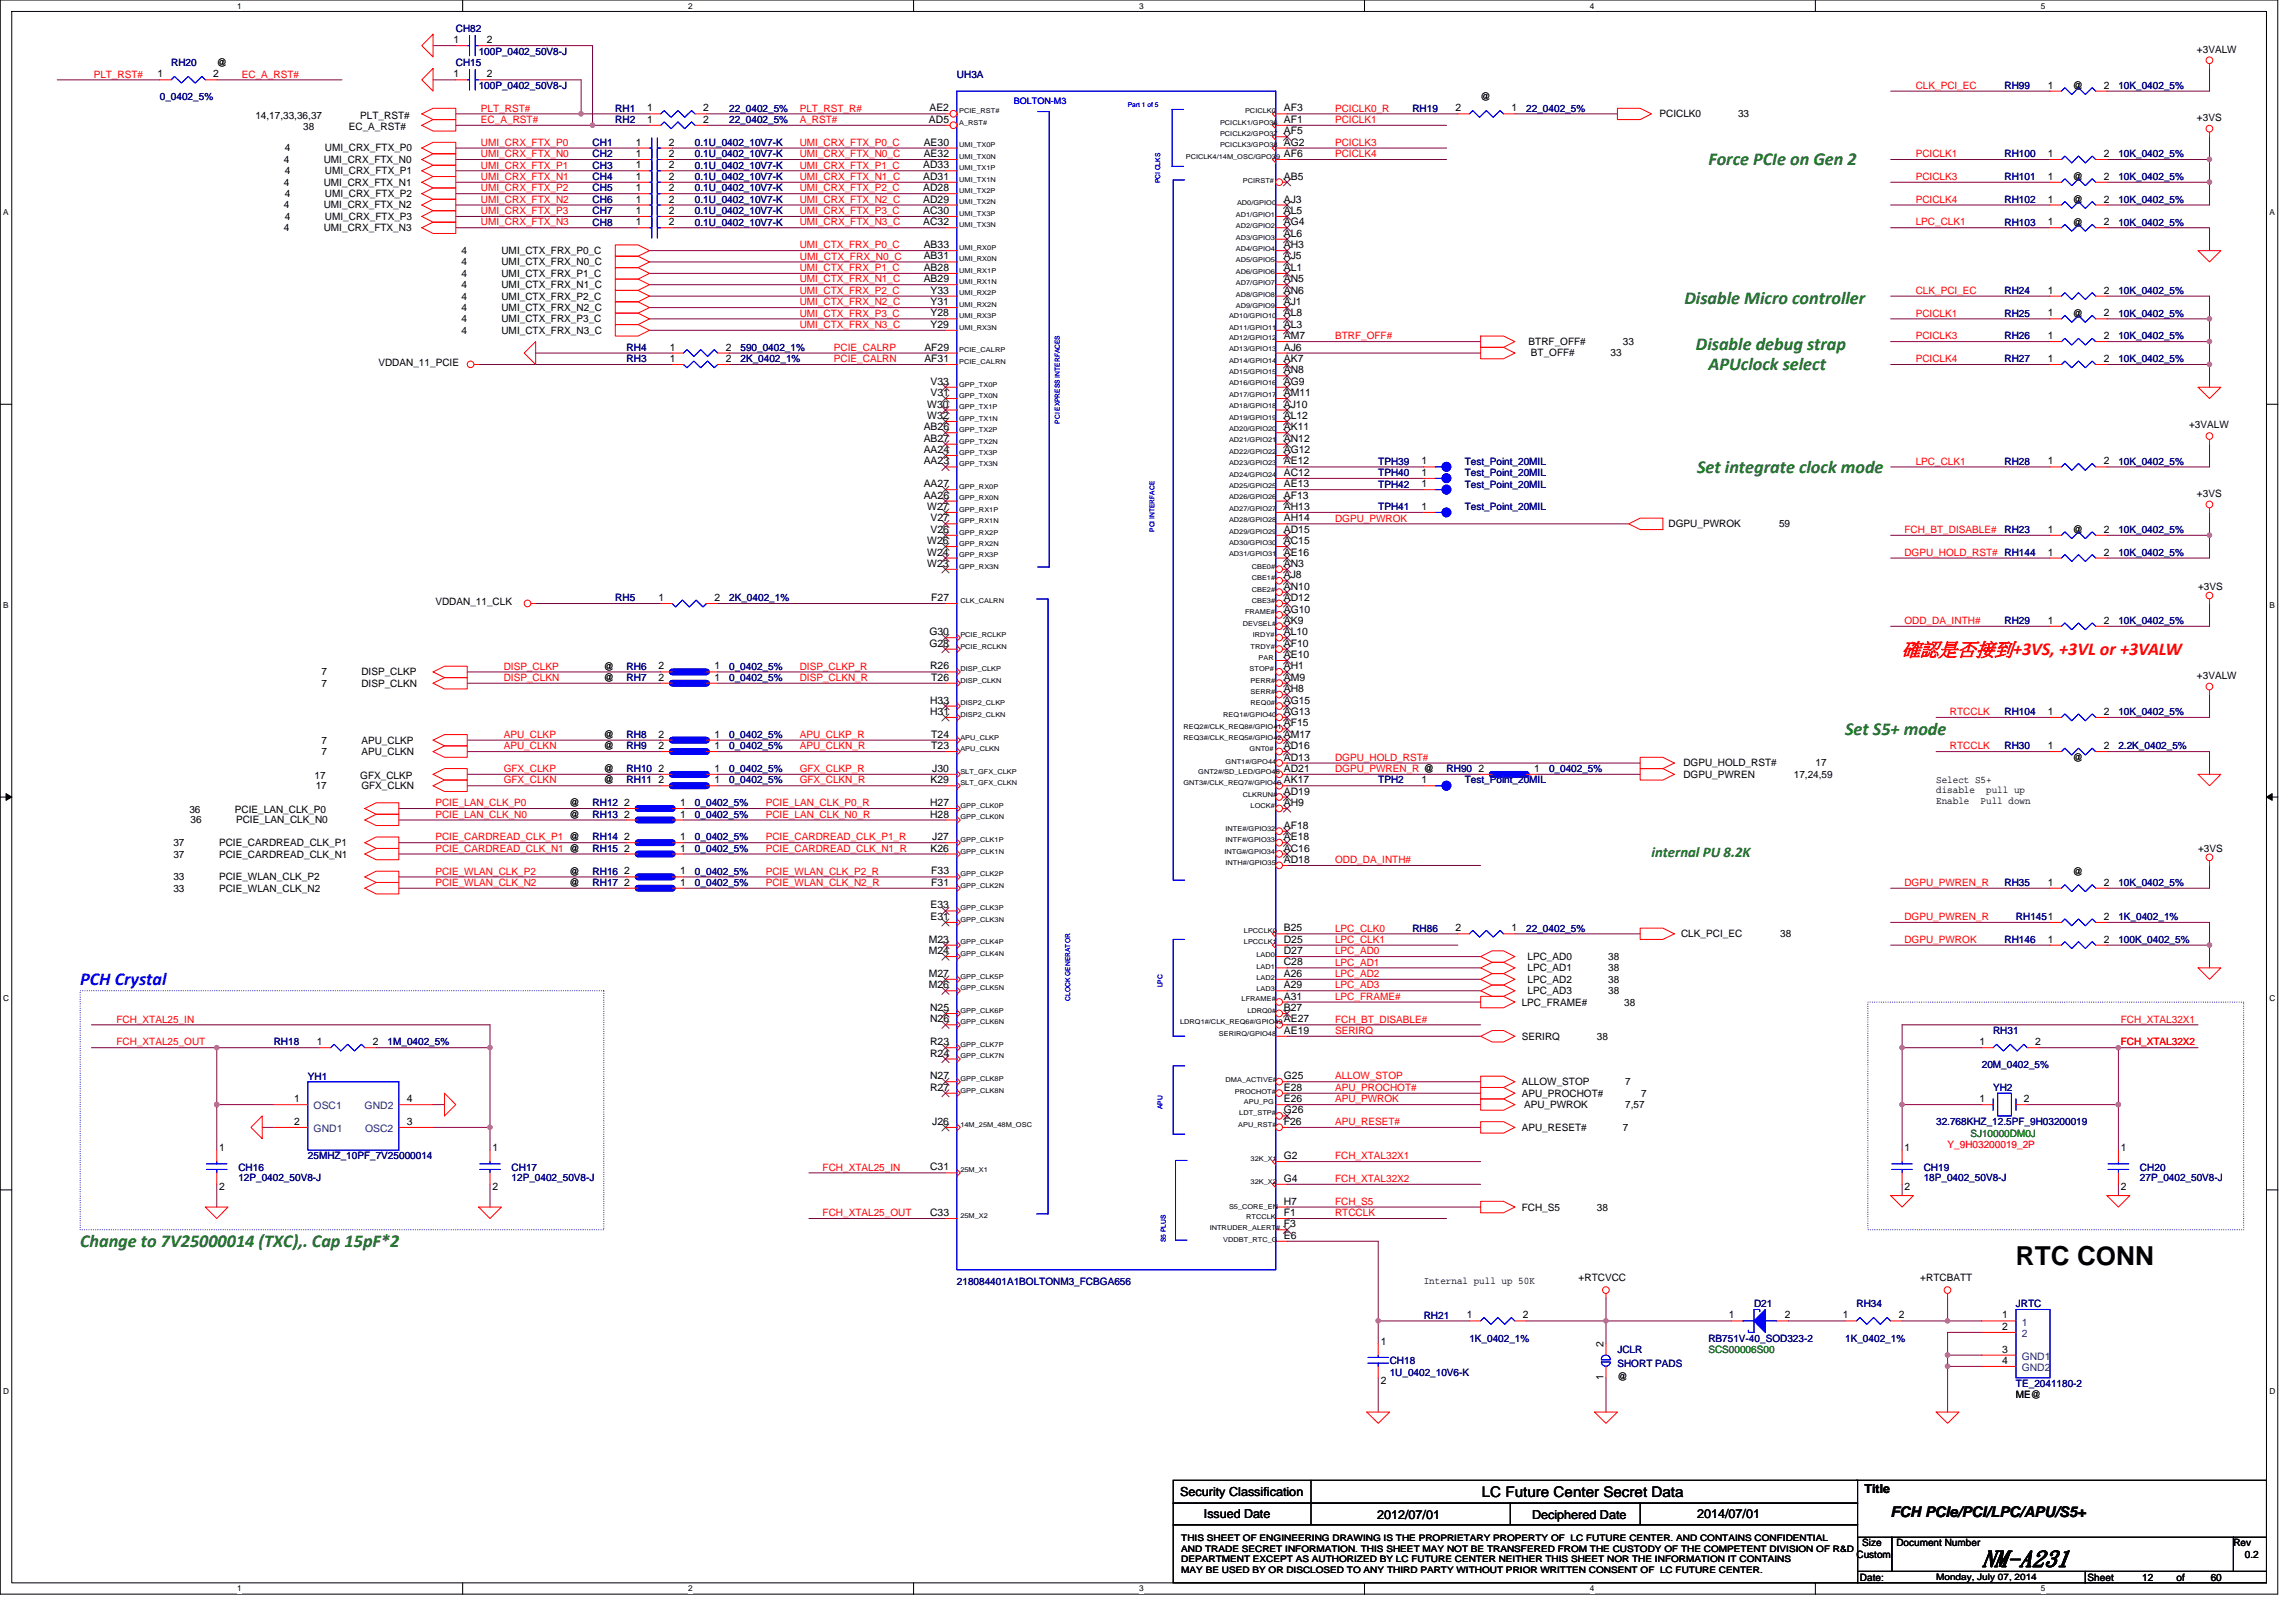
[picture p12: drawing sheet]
<svg xmlns="http://www.w3.org/2000/svg" width="297mm" height="210mm" viewBox="0 0 297 210" stroke-linecap="round" stroke-linejoin="round" font-family="sans-serif">
<defs><g id="words">
<text font-size="3.4" x="260.8" y="163.7">RTC CONN</text>
<text font-size="3" x="256.4" y="202.6">NM-A231</text>
<text font-size="2.5" fill="#f00" x="246.1" y="84.8">確認是否接到+3VS, +3VL or +3VALW</text>
<g font-size="2.3" fill="#008000">
<text x="221" y="21.4">Force PCIe on Gen 2</text>
<text x="217.9" y="39.4">Disable Micro controller</text>
<text x="219.4" y="45.3">Disable debug strap</text>
<text x="221" y="47.9">APUclock select</text>
<text x="219.6" y="61.2">Set integrate clock mode</text>
<text x="238.7" y="95.1">Set S5+ mode</text>
<text x="10.4" y="161.4">Change to 7V25000014 (TXC),. Cap 15pF*2</text>
</g>
<text font-size="2.3" fill="#00f" x="10.4" y="127.5">PCH Crystal</text>
<text font-size="1.9" fill="#008000" x="213.7" y="110.8">internal PU 8.2K</text>
<g font-size="1.9">
<text x="191.7" y="193.7">LC Future Center Secret Data</text>
<text x="244.6" y="196.2">FCH PCIe/PCI/LPC/APU/S5+</text>
</g>
<g font-size="1.6">
<text x="152.7" y="193.5">Security Classification</text>
<text x="155.8" y="196.3">Issued Date</text>
<text x="178.2" y="196.5">2012/07/01</text>
<text x="198.2" y="196.5">Deciphered Date</text>
<text x="219.6" y="196.3">2014/07/01</text>
<text x="241.2" y="193.1">Title</text>
</g>
<g font-size="1.3">
<text x="58.7" y="5.6">1</text>
<text x="63" y="5.6">2</text>
<text x="20.4" y="10">1</text>
<text x="27.6" y="10">2</text>
<text x="28" y="8.6">@</text>
<text x="58.7" y="10">1</text>
<text x="63" y="10">2</text>
<text x="264.9" y="11.5">1</text>
<text x="268.2" y="11.5">@</text>
<text x="272.2" y="11.5">2</text>
<text x="284.2" y="6.8">+3VALW</text>
<text x="33" y="15.3">14,17,33,36,37</text>
<text x="39.2" y="16.8">38</text>
<text x="45.1" y="16.8">EC_A_RST#</text>
<text x="46.6" y="15.3">PLT_RST#</text>
<text x="83.7" y="14.4">1</text>
<text x="83.7" y="15.9">1</text>
<text x="90.9" y="14.4">2</text>
<text x="90.9" y="15.9">2</text>
<text x="120.2" y="15.9">AD5</text>
<text x="120.2" y="14.4">AE2</text>
<text x="166.1" y="17.4">AF5</text>
<text x="166.1" y="15.9">AF1</text>
<text x="166.1" y="14.4">AF3</text>
<text x="188.3" y="14.4">2</text>
<text x="191.6" y="13">@</text>
<text x="195.6" y="14.4">1</text>
<text x="214.7" y="15.2">PCICLK0</text>
<text x="224.8" y="15.2">33</text>
<text x="284.2" y="15.6">+3VS</text>
<text x="36.7" y="21.1">4</text>
<text x="36.9" y="22.6">4</text>
<text x="36.9" y="19.6">4</text>
<text x="41.9" y="21.1">UMI_CRX_FTX_N0</text>
<text x="42" y="22.6">UMI_CRX_FTX_P1</text>
<text x="42" y="19.6">UMI_CRX_FTX_P0</text>
<text x="82.3" y="18.8">1</text>
<text x="82.3" y="20.3">1</text>
<text x="82.3" y="21.8">1</text>
<text x="82.3" y="23.3">1</text>
<text x="86.5" y="18.8">2</text>
<text x="86.5" y="20.3">2</text>
<text x="86.5" y="21.8">2</text>
<text x="86.5" y="23.3">2</text>
<text x="119.4" y="23.3">AD31</text>
<text x="119.4" y="21.8">AD33</text>
<text x="119.5" y="20.3">AE32</text>
<text x="119.5" y="18.8">AE30</text>
<text x="166.1" y="23.3">AB5</text>
<text x="166.1" y="20.3">AF6</text>
<text x="166.1" y="18.8">AG2</text>
<text x="264.9" y="20.3">1</text>
<text x="264.9" y="23.3">1</text>
<text x="268.2" y="23.3">@</text>
<text x="272.2" y="20.3">2</text>
<text x="272.2" y="23.3">2</text>
<text x="36.7" y="27">4</text>
<text x="36.7" y="29.9">4</text>
<text x="36.7" y="24">4</text>
<text x="36.9" y="28.4">4</text>
<text x="36.9" y="25.5">4</text>
<text x="41.9" y="27">UMI_CRX_FTX_N2</text>
<text x="41.9" y="29.9">UMI_CRX_FTX_N3</text>
<text x="41.9" y="24">UMI_CRX_FTX_N1</text>
<text x="42" y="28.4">UMI_CRX_FTX_P3</text>
<text x="42" y="25.5">UMI_CRX_FTX_P2</text>
<text x="82.3" y="26.2">1</text>
<text x="82.3" y="27.7">1</text>
<text x="82.3" y="29.1">1</text>
<text x="82.3" y="24.7">1</text>
<text x="86.5" y="26.2">2</text>
<text x="86.5" y="27.7">2</text>
<text x="86.5" y="29.1">2</text>
<text x="86.5" y="24.7">2</text>
<text x="119.4" y="29.1">AC32</text>
<text x="119.4" y="27.7">AC30</text>
<text x="119.4" y="26.2">AD29</text>
<text x="119.4" y="24.7">AD28</text>
<text x="166.1" y="29.1">AG4</text>
<text x="166.1" y="27.7">AL5</text>
<text x="166.1" y="26.2">AJ3</text>
<text x="264.9" y="26.2">1</text>
<text x="264.9" y="29.1">1</text>
<text x="268.2" y="26.2">@</text>
<text x="268.2" y="29.2">@</text>
<text x="272.2" y="26.2">2</text>
<text x="272.2" y="29.1">2</text>
<text x="59.7" y="32.9">4</text>
<text x="59.7" y="34.3">4</text>
<text x="59.7" y="35.8">4</text>
<text x="64.9" y="32.9">UMI_CTX_FRX_P0_C</text>
<text x="64.9" y="34.3">UMI_CTX_FRX_N0_C</text>
<text x="64.9" y="35.8">UMI_CTX_FRX_P1_C</text>
<text x="119.5" y="35.1">AB28</text>
<text x="119.5" y="33.6">AB31</text>
<text x="119.5" y="32.1">AB33</text>
<text x="166.1" y="35.1">AL1</text>
<text x="166.1" y="33.6">AJ5</text>
<text x="166.1" y="32.1">AH3</text>
<text x="166.1" y="30.6">AL6</text>
<text x="59.7" y="37.3">4</text>
<text x="59.7" y="38.8">4</text>
<text x="59.7" y="40.2">4</text>
<text x="59.7" y="41.7">4</text>
<text x="64.9" y="37.3">UMI_CTX_FRX_N1_C</text>
<text x="64.9" y="38.8">UMI_CTX_FRX_P2_C</text>
<text x="64.9" y="40.2">UMI_CTX_FRX_N2_C</text>
<text x="64.9" y="41.7">UMI_CTX_FRX_P3_C</text>
<text x="119.5" y="36.5">AB29</text>
<text x="120.4" y="40.9">Y28</text>
<text x="120.4" y="39.5">Y31</text>
<text x="120.4" y="38">Y33</text>
<text x="166.1" y="40.9">AL8</text>
<text x="166.1" y="39.5">AJ1</text>
<text x="166.1" y="38">AN6</text>
<text x="166.1" y="36.5">AN5</text>
<text x="264.9" y="40.9">1</text>
<text x="264.9" y="38">1</text>
<text x="268.2" y="41">@</text>
<text x="272.2" y="40.9">2</text>
<text x="272.2" y="38">2</text>
<text x="49" y="47.3">VDDAN_11_PCIE</text>
<text x="59.7" y="43.2">4</text>
<text x="64.9" y="43.2">UMI_CTX_FRX_N3_C</text>
<text x="86.7" y="45.4">1</text>
<text x="86.7" y="46.8">1</text>
<text x="93.9" y="45.4">2</text>
<text x="93.9" y="46.8">2</text>
<text x="119.6" y="46.8">AF31</text>
<text x="119.6" y="45.4">AF29</text>
<text x="120.4" y="42.4">Y29</text>
<text x="166.1" y="46.8">AK7</text>
<text x="166.1" y="45.4">AJ6</text>
<text x="166.1" y="43.9">AM7</text>
<text x="166.1" y="42.4">AL3</text>
<text x="197.8" y="44.7">BTRF_OFF#</text>
<text x="198.1" y="46.1">BT_OFF#</text>
<text x="208.4" y="46.1">33</text>
<text x="210" y="44.7">33</text>
<text x="264.9" y="43.9">1</text>
<text x="264.9" y="46.8">1</text>
<text x="272.2" y="43.9">2</text>
<text x="272.2" y="46.8">2</text>
<text x="120" y="52.7">W30</text>
<text x="120.4" y="51.2">V31</text>
<text x="120.4" y="49.8">V33</text>
<text x="166.1" y="52.7">AJ10</text>
<text x="166.1" y="51.2">AM11</text>
<text x="166.1" y="49.8">AG9</text>
<text x="166.1" y="48.3">AN8</text>
<text x="119.5" y="58.6">AA24</text>
<text x="119.5" y="57.1">AB27</text>
<text x="119.5" y="55.7">AB26</text>
<text x="120" y="54.2">W32</text>
<text x="166.1" y="58.6">AG12</text>
<text x="166.1" y="57.1">AN12</text>
<text x="166.1" y="55.7">AK11</text>
<text x="166.1" y="54.2">AL12</text>
<text x="283.2" y="55.4">+3VALW</text>
<text x="119.5" y="64.5">AA26</text>
<text x="119.5" y="63">AA27</text>
<text x="119.5" y="60.1">AA23</text>
<text x="120" y="66">W27</text>
<text x="166.1" y="66">AH13</text>
<text x="166.1" y="64.5">AF13</text>
<text x="166.1" y="63">AE13</text>
<text x="166.1" y="61.6">AC12</text>
<text x="166.1" y="60.1">AE12</text>
<text x="183.9" y="60.1">1</text>
<text x="183.9" y="61.6">1</text>
<text x="183.9" y="63">1</text>
<text x="183.9" y="66">1</text>
<text x="264.9" y="60.1">1</text>
<text x="272.2" y="60.1">2</text>
<text x="284.2" y="64.2">+3VS</text>
<text x="120" y="71.9">W24</text>
<text x="120" y="70.4">W26</text>
<text x="120.4" y="68.9">V26</text>
<text x="120.4" y="67.5">V27</text>
<text x="166.1" y="71.9">AE16</text>
<text x="166.1" y="70.4">AC15</text>
<text x="166.1" y="68.9">AD15</text>
<text x="166.1" y="67.5">AH14</text>
<text x="215.9" y="68.2">DGPU_PWROK</text>
<text x="230.2" y="68.2">59</text>
<text x="264.9" y="71.9">1</text>
<text x="264.9" y="68.9">1</text>
<text x="268.2" y="69">@</text>
<text x="272.2" y="71.9">2</text>
<text x="272.2" y="68.9">2</text>
<text x="85.2" y="77.8">1</text>
<text x="92.4" y="77.8">2</text>
<text x="120" y="73.3">W23</text>
<text x="120.5" y="77.8">F27</text>
<text x="166.1" y="77.8">AD12</text>
<text x="166.1" y="76.3">AN10</text>
<text x="166.1" y="74.8">AJ8</text>
<text x="166.1" y="73.3">AN3</text>
<text x="284.4" y="76.3">+3VS</text>
<text x="56.3" y="78.2">VDDAN_11_CLK</text>
<text x="120.2" y="83.7">G28</text>
<text x="120.2" y="82.2">G30</text>
<text x="166.1" y="83.7">AF10</text>
<text x="166.1" y="82.2">AL10</text>
<text x="166.1" y="80.7">AK9</text>
<text x="166.1" y="79.2">AG10</text>
<text x="264.9" y="80.7">1</text>
<text x="272.2" y="80.7">2</text>
<text x="41.6" y="87.4">7</text>
<text x="41.6" y="88.9">7</text>
<text x="46.8" y="87.4">DISP_CLKP</text>
<text x="46.8" y="88.9">DISP_CLKN</text>
<text x="78.1" y="86.6">@</text>
<text x="78.1" y="88.1">@</text>
<text x="85.2" y="86.6">2</text>
<text x="85.2" y="88.1">2</text>
<text x="92.4" y="86.6">1</text>
<text x="92.4" y="88.1">1</text>
<text x="120.3" y="86.6">R26</text>
<text x="120.5" y="88.1">T26</text>
<text x="166.1" y="89.6">AH8</text>
<text x="166.1" y="88.1">AM9</text>
<text x="166.1" y="86.6">AH1</text>
<text x="166.1" y="85.1">AE10</text>
<text x="284.2" y="87.8">+3VALW</text>
<text x="78.1" y="95.5">@</text>
<text x="85.2" y="95.4">2</text>
<text x="92.4" y="95.4">1</text>
<text x="120.3" y="92.5">H31</text>
<text x="120.3" y="91">H33</text>
<text x="120.5" y="95.4">T24</text>
<text x="166.1" y="95.4">AM17</text>
<text x="166.1" y="94">AF15</text>
<text x="166.1" y="92.5">AG13</text>
<text x="166.1" y="91">AG15</text>
<text x="264.9" y="92.5">1</text>
<text x="272.2" y="92.5">2</text>
<text x="40.7" y="100.8">17</text>
<text x="41.6" y="96.2">7</text>
<text x="41.6" y="97.7">7</text>
<text x="46.6" y="100.8">GFX_CLKP</text>
<text x="46.8" y="96.2">APU_CLKP</text>
<text x="46.8" y="97.7">APU_CLKN</text>
<text x="78.1" y="96.9">@</text>
<text x="78.1" y="99.9">@</text>
<text x="78.1" y="101.4">@</text>
<text x="85.2" y="96.9">2</text>
<text x="85.2" y="99.9">2</text>
<text x="85.2" y="101.3">2</text>
<text x="92.4" y="96.9">1</text>
<text x="92.4" y="99.9">1</text>
<text x="92.4" y="101.3">1</text>
<text x="120.4" y="101.3">K29</text>
<text x="120.5" y="96.9">T23</text>
<text x="120.6" y="99.9">J30</text>
<text x="166.1" y="101.3">AK17</text>
<text x="166.1" y="99.9">AD21</text>
<text x="166.1" y="98.4">AD13</text>
<text x="166.1" y="96.9">AD16</text>
<text x="183.9" y="101.3">1</text>
<text x="191.3" y="99.9">2</text>
<text x="198.5" y="99.9">1</text>
<text x="217.8" y="99.2">DGPU_HOLD_RST#</text>
<text x="217.8" y="100.6">DGPU_PWREN</text>
<text x="232.1" y="100.6">17,24,59</text>
<text x="234.9" y="99.2">17</text>
<text x="250.5" y="101.2">Select S5+</text>
<text x="264.9" y="96.9">1</text>
<text x="268.2" y="98.4">@</text>
<text x="272.2" y="96.9">2</text>
<text x="24.5" y="105.2">36</text>
<text x="24.7" y="106.5">36</text>
<text x="30.4" y="105.2">PCIE_LAN_CLK_P0</text>
<text x="30.5" y="106.5">PCIE_LAN_CLK_N0</text>
<text x="40.8" y="102.1">17</text>
<text x="46.8" y="102.1">GFX_CLKN</text>
<text x="73.7" y="104.3">@</text>
<text x="73.7" y="105.8">@</text>
<text x="80.8" y="104.3">2</text>
<text x="80.8" y="105.8">2</text>
<text x="88" y="104.3">1</text>
<text x="88" y="105.8">1</text>
<text x="120.3" y="105.8">H28</text>
<text x="120.3" y="104.3">H27</text>
<text x="166.1" y="107.2">AF18</text>
<text x="166.1" y="104.3">AH9</text>
<text x="166.1" y="102.8">AD19</text>
<text x="250.5" y="102.7">disable</text>
<text x="250.5" y="104.1">Enable</text>
<text x="256.2" y="104.1">Pull down</text>
<text x="257" y="102.7">pull up</text>
<text x="22.4" y="109.5">37</text>
<text x="22.4" y="111">37</text>
<text x="22.4" y="113.9">33</text>
<text x="28.3" y="109.5">PCIE_CARDREAD_CLK_P1</text>
<text x="28.3" y="111">PCIE_CARDREAD_CLK_N1</text>
<text x="28.3" y="113.9">PCIE_WLAN_CLK_P2</text>
<text x="73.7" y="113.2">@</text>
<text x="80.8" y="108.7">2</text>
<text x="80.8" y="110.2">2</text>
<text x="80.8" y="113.1">2</text>
<text x="88" y="108.7">1</text>
<text x="88" y="110.2">1</text>
<text x="88" y="113.1">1</text>
<text x="120.4" y="110.2">K26</text>
<text x="120.5" y="113.1">F33</text>
<text x="120.6" y="108.7">J27</text>
<text x="166.1" y="111.7">AD18</text>
<text x="166.1" y="110.2">AC16</text>
<text x="166.1" y="108.7">AE18</text>
<text x="268.2" y="113.2">@</text>
<text x="284.4" y="110.2">+3VS</text>
<text x="22.4" y="115.4">33</text>
<text x="28.3" y="115.4">PCIE_WLAN_CLK_N2</text>
<text x="73.7" y="114.6">@</text>
<text x="80.8" y="114.6">2</text>
<text x="88" y="114.6">1</text>
<text x="120.4" y="119">E31</text>
<text x="120.4" y="117.5">E33</text>
<text x="120.5" y="114.6">F31</text>
<text x="264.9" y="114.6">1</text>
<text x="272.2" y="119">2</text>
<text x="272.2" y="114.6">2</text>
<text x="120.2" y="123.4">M24</text>
<text x="120.2" y="122">M23</text>
<text x="166.1" y="124.9">C28</text>
<text x="166.1" y="123.4">D27</text>
<text x="166.1" y="122">D25</text>
<text x="166.1" y="120.5">B25</text>
<text x="188.3" y="120.5">2</text>
<text x="195.6" y="120.5">1</text>
<text x="197.6" y="125.7">LPC_AD1</text>
<text x="197.6" y="124.2">LPC_AD0</text>
<text x="208.1" y="125.7">38</text>
<text x="208.1" y="124.2">38</text>
<text x="217.5" y="121.3">CLK_PCI_EC</text>
<text x="230.3" y="121.3">38</text>
<text x="264.9" y="122">1</text>
<text x="272.2" y="122">2</text>
<text x="120.2" y="127.9">M26</text>
<text x="120.2" y="126.4">M27</text>
<text x="120.3" y="130.8">N25</text>
<text x="166.1" y="130.8">B27</text>
<text x="166.1" y="129.3">A31</text>
<text x="166.1" y="127.9">A29</text>
<text x="166.1" y="126.4">A26</text>
<text x="196.9" y="130.1">LPC_FRAME#</text>
<text x="197.6" y="128.6">LPC_AD3</text>
<text x="197.6" y="127.1">LPC_AD2</text>
<text x="208.1" y="128.6">38</text>
<text x="208.1" y="127.1">38</text>
<text x="210.1" y="130.1">38</text>
<text x="41" y="135.2">1</text>
<text x="48.2" y="135.2">2</text>
<text x="120.3" y="136.7">R24</text>
<text x="120.3" y="135.2">R23</text>
<text x="120.3" y="132.3">N26</text>
<text x="166.1" y="133.8">AE19</text>
<text x="166.1" y="132.3">AE27</text>
<text x="196.9" y="134.5">SERIRQ</text>
<text x="206.6" y="134.5">38</text>
<text x="256.1" y="135.2">1</text>
<text x="263.3" y="135.2">2</text>
<text x="38.1" y="142.6">1</text>
<text x="52.6" y="142.6">4</text>
<text x="120.3" y="141.1">R27</text>
<text x="120.3" y="139.6">N27</text>
<text x="166.1" y="142.6">E26</text>
<text x="166.1" y="141.1">E28</text>
<text x="166.1" y="139.6">G25</text>
<text x="196.9" y="140.4">ALLOW_STOP</text>
<text x="196.9" y="141.9">APU_PROCHOT#</text>
<text x="197.2" y="143.4">APU_PWROK</text>
<text x="210.3" y="143.4">7,57</text>
<text x="210.3" y="140.4">7</text>
<text x="212.3" y="141.9">7</text>
<text x="256.1" y="142.6">1</text>
<text x="261.8" y="142.6">2</text>
<text x="28.4" y="148.9">1</text>
<text x="38.1" y="145.5">2</text>
<text x="52.6" y="145.5">3</text>
<text x="63.7" y="148.9">1</text>
<text x="120.6" y="145.5">J26</text>
<text x="166.1" y="150">G2</text>
<text x="166.1" y="145.5">F26</text>
<text x="166.1" y="144.1">G26</text>
<text x="196.9" y="146.3">APU_RESET#</text>
<text x="210" y="146.3">7</text>
<text x="246.4" y="148.9">1</text>
<text x="274.4" y="148.9">1</text>
<text x="28.4" y="154">2</text>
<text x="63.7" y="154">2</text>
<text x="120.3" y="151.4">C31</text>
<text x="166.1" y="155.9">H7</text>
<text x="166.1" y="152.9">G4</text>
<text x="246.4" y="154">2</text>
<text x="274.4" y="154">2</text>
<text x="120.3" y="157.3">C33</text>
<text x="166.1" y="160.3">E6</text>
<text x="166.1" y="158.8">F3</text>
<text x="166.1" y="157.3">F1</text>
<text x="196.9" y="156.6">FCH_S5</text>
<text x="206.6" y="156.6">38</text>
<text x="184.2" y="166.1">Internal pull up 50K</text>
<text x="204.2" y="165.8">+RTCVCC</text>
<text x="248.4" y="165.8">+RTCBATT</text>
<text x="178.6" y="174">1</text>
<text x="189.8" y="170.6">1</text>
<text x="197" y="170.6">2</text>
<text x="223.7" y="170.6">1</text>
<text x="230.9" y="170.6">2</text>
<text x="238.4" y="170.6">1</text>
<text x="245.6" y="170.6">2</text>
<text x="259" y="170.6">1</text>
<text x="259" y="172.1">2</text>
<text x="178.6" y="179">2</text>
<text x="207.5" y="178.6" transform="rotate(-90 207.5 178.6)">1</text>
<text x="207.5" y="174.3" transform="rotate(-90 207.5 174.3)">2</text>
<text x="209.3" y="178.6">@</text>
<text x="259" y="175">3</text>
<text x="259" y="176.5">4</text>
<text x="260.8" y="180.9">ME@</text>
<text x="240.2" y="201.5">Custom</text>
<text x="240.9" y="200.1">Size</text>
<text x="245.3" y="200.1">Document Number</text>
<text x="288.9" y="200.1">Rev</text>
<text x="290.4" y="201.5">0.2</text>
<text x="240.6" y="204.5">Date:</text>
<text x="270.1" y="204.5">Sheet</text>
<text x="277.2" y="204.5">12</text>
<text x="281.6" y="204.5">of</text>
<text x="286" y="204.5">60</text>
</g>
<g font-size="1.3" fill="#000080">
<text x="59" y="4.1">CH82</text>
<text x="22.1" y="8.6">RH20</text>
<text x="59" y="8.6">CH15</text>
<text x="61.9" y="7.1">100P_0402_50V8-J</text>
<text x="61.9" y="11.5">100P_0402_50V8-J</text>
<text x="123.8" y="10">UH3A</text>
<text x="259.3" y="11.5">RH99</text>
<text x="274.1" y="11.5">10K_0402_5%</text>
<text x="20.7" y="13">0_0402_5%</text>
<text x="79.6" y="14.5">RH1</text>
<text x="79.6" y="15.9">RH2</text>
<text x="94.3" y="14.5">22_0402_5%</text>
<text x="94.3" y="15.9">22_0402_5%</text>
<text x="182.7" y="14.5">RH19</text>
<text x="197.5" y="14.5">22_0402_5%</text>
<text x="76.7" y="18.9">CH1</text>
<text x="76.7" y="20.3">CH2</text>
<text x="76.7" y="21.8">CH3</text>
<text x="76.7" y="23.3">CH4</text>
<text x="89.9" y="18.9">0.1U_0402_10V7-K</text>
<text x="89.9" y="20.3">0.1U_0402_10V7-K</text>
<text x="89.9" y="21.8">0.1U_0402_10V7-K</text>
<text x="89.9" y="23.3">0.1U_0402_10V7-K</text>
<text x="259.3" y="20.3">RH100</text>
<text x="259.3" y="23.3">RH101</text>
<text x="274.1" y="20.3">10K_0402_5%</text>
<text x="274.1" y="23.3">10K_0402_5%</text>
<text x="76.7" y="26.2">CH6</text>
<text x="76.7" y="27.7">CH7</text>
<text x="76.7" y="29.2">CH8</text>
<text x="76.7" y="24.8">CH5</text>
<text x="89.9" y="26.2">0.1U_0402_10V7-K</text>
<text x="89.9" y="27.7">0.1U_0402_10V7-K</text>
<text x="89.9" y="29.2">0.1U_0402_10V7-K</text>
<text x="89.9" y="24.8">0.1U_0402_10V7-K</text>
<text x="259.3" y="26.2">RH102</text>
<text x="259.3" y="29.2">RH103</text>
<text x="274.1" y="26.2">10K_0402_5%</text>
<text x="274.1" y="29.2">10K_0402_5%</text>
<text x="259.3" y="41">RH25</text>
<text x="259.3" y="38">RH24</text>
<text x="274.1" y="41">10K_0402_5%</text>
<text x="274.1" y="38">10K_0402_5%</text>
<text x="81.1" y="45.4">RH4</text>
<text x="81.1" y="46.9">RH3</text>
<text x="95.8" y="45.4">590_0402_1%</text>
<text x="95.8" y="46.9">2K_0402_1%</text>
<text x="259.3" y="43.9">RH26</text>
<text x="259.3" y="46.9">RH27</text>
<text x="274.1" y="43.9">10K_0402_5%</text>
<text x="274.1" y="46.9">10K_0402_5%</text>
<text x="178.3" y="60.1">TPH39</text>
<text x="178.3" y="61.6">TPH40</text>
<text x="178.3" y="63.1">TPH42</text>
<text x="189.5" y="60.1">Test_Point_20MIL</text>
<text x="189.5" y="61.6">Test_Point_20MIL</text>
<text x="189.5" y="63.1">Test_Point_20MIL</text>
<text x="259.3" y="60.1">RH28</text>
<text x="274.1" y="60.1">10K_0402_5%</text>
<text x="178.3" y="66">TPH41</text>
<text x="189.5" y="66">Test_Point_20MIL</text>
<text x="259.3" y="69">RH23</text>
<text x="274.1" y="71.9">10K_0402_5%</text>
<text x="274.1" y="69">10K_0402_5%</text>
<text x="79.6" y="77.8">RH5</text>
<text x="94.3" y="77.8">2K_0402_1%</text>
<text x="259.3" y="80.8">RH29</text>
<text x="274.1" y="80.8">10K_0402_5%</text>
<text x="81.1" y="86.6">RH6</text>
<text x="81.1" y="88.1">RH7</text>
<text x="94.3" y="86.6">0_0402_5%</text>
<text x="94.3" y="88.1">0_0402_5%</text>
<text x="81.1" y="95.5">RH8</text>
<text x="94.3" y="95.5">0_0402_5%</text>
<text x="259.3" y="92.5">RH104</text>
<text x="274.1" y="92.5">10K_0402_5%</text>
<text x="81.1" y="96.9">RH9</text>
<text x="81.1" y="99.9">RH10</text>
<text x="81.1" y="101.4">RH11</text>
<text x="94.3" y="99.9">0_0402_5%</text>
<text x="94.3" y="101.4">0_0402_5%</text>
<text x="94.3" y="96.9">0_0402_5%</text>
<text x="178.3" y="101.4">TPH2</text>
<text x="187.2" y="99.9">RH90</text>
<text x="189.5" y="101.4">Test_Point_20MIL</text>
<text x="200.4" y="99.9">0_0402_5%</text>
<text x="259.3" y="96.9">RH30</text>
<text x="274.1" y="96.9">2.2K_0402_5%</text>
<text x="76.7" y="104.3">RH12</text>
<text x="76.7" y="105.8">RH13</text>
<text x="89.9" y="104.3">0_0402_5%</text>
<text x="89.9" y="105.8">0_0402_5%</text>
<text x="76.7" y="108.7">RH14</text>
<text x="76.7" y="110.2">RH15</text>
<text x="76.7" y="113.2">RH16</text>
<text x="89.9" y="108.7">0_0402_5%</text>
<text x="89.9" y="110.2">0_0402_5%</text>
<text x="89.9" y="113.2">0_0402_5%</text>
<text x="76.7" y="114.6">RH17</text>
<text x="89.9" y="114.6">0_0402_5%</text>
<text x="259.3" y="114.6">RH35</text>
<text x="260.8" y="119">RH1451</text>
<text x="274.1" y="119">1K_0402_1%</text>
<text x="274.1" y="114.6">10K_0402_5%</text>
<text x="182.7" y="120.5">RH86</text>
<text x="197.5" y="120.5">22_0402_5%</text>
<text x="259.3" y="122">RH146</text>
<text x="274.1" y="122">100K_0402_5%</text>
<text x="35.4" y="135.3">RH18</text>
<text x="50.1" y="135.3">1M_0402_5%</text>
<text x="257.8" y="133.8">RH31</text>
<text x="39.8" y="139.7">YH1</text>
<text x="256.4" y="138.2">20M_0402_5%</text>
<text x="257.8" y="141.1">YH2</text>
<text x="39.8" y="150">25MHZ_10PF_7V25000014</text>
<text x="250.5" y="145.6">32.768KHZ_12.5PF_9H03200019</text>
<text x="30.8" y="151.5">CH16</text>
<text x="30.8" y="152.8">12P_0402_50V8-J</text>
<text x="66.2" y="151.5">CH17</text>
<text x="66.2" y="152.8">12P_0402_50V8-J</text>
<text x="248.9" y="151.5">CH19</text>
<text x="248.9" y="152.8">18P_0402_50V8-J</text>
<text x="276.9" y="151.5">CH20</text>
<text x="276.9" y="152.8">27P_0402_50V8-J</text>
<text x="123.8" y="166.2">218084401A1BOLTONM3_FCBGA656</text>
<text x="184.2" y="170.6">RH21</text>
<text x="190.1" y="173.6">1K_0402_1%</text>
<text x="221" y="173.6">RB751V-40_SOD323-2</text>
<text x="226.9" y="169.1">D21</text>
<text x="238.7" y="173.6">1K_0402_1%</text>
<text x="240.2" y="169.1">RH34</text>
<text x="260.8" y="169.1">JRTC</text>
<text x="179.8" y="176.5">CH18</text>
<text x="179.8" y="178">1U_0402_10V6-K</text>
<text x="209.3" y="175">JCLR</text>
<text x="209.3" y="176.8">SHORT PADS</text>
<text x="260.8" y="179.5">TE_2041180-2</text>
</g>
<g font-size="1.3" fill="#f00">
<text x="12.1" y="10">PLT_RST#</text>
<text x="31.3" y="10">EC_A_RST#</text>
<text x="247.8" y="11.5">CLK_PCI_EC</text>
<text x="62.2" y="14.4">PLT_RST#</text>
<text x="62.2" y="15.9">EC_A_RST#</text>
<text x="103.5" y="14.4">PLT_RST_R#</text>
<text x="103.5" y="15.9">A_RST#</text>
<text x="172.7" y="14.4">PCICLK0_R</text>
<text x="172.7" y="15.9">PCICLK1</text>
<text x="62.2" y="18.9">UMI_CRX_FTX_P0</text>
<text x="62.2" y="20.3">UMI_CRX_FTX_N0</text>
<text x="62.2" y="21.8">UMI_CRX_FTX_P1</text>
<text x="62.2" y="23.3">UMI_CRX_FTX_N1</text>
<text x="103.5" y="18.9">UMI_CRX_FTX_P0_C</text>
<text x="103.5" y="20.3">UMI_CRX_FTX_N0_C</text>
<text x="103.5" y="21.8">UMI_CRX_FTX_P1_C</text>
<text x="103.5" y="23.3">UMI_CRX_FTX_N1_C</text>
<text x="172.7" y="18.9">PCICLK3</text>
<text x="172.7" y="20.3">PCICLK4</text>
<text x="247.8" y="20.3">PCICLK1</text>
<text x="247.8" y="23.3">PCICLK3</text>
<text x="62.2" y="24.8">UMI_CRX_FTX_P2</text>
<text x="62.2" y="26.2">UMI_CRX_FTX_N2</text>
<text x="62.2" y="27.7">UMI_CRX_FTX_P3</text>
<text x="62.2" y="29.2">UMI_CRX_FTX_N3</text>
<text x="103.5" y="24.8">UMI_CRX_FTX_P2_C</text>
<text x="103.5" y="26.2">UMI_CRX_FTX_N2_C</text>
<text x="103.5" y="27.7">UMI_CRX_FTX_P3_C</text>
<text x="103.5" y="29.2">UMI_CRX_FTX_N3_C</text>
<text x="247.8" y="26.2">PCICLK4</text>
<text x="247.8" y="29.2">LPC_CLK1</text>
<text x="103.5" y="33.6">UMI_CTX_FRX_N0_C</text>
<text x="103.5" y="35.1">UMI_CTX_FRX_P1_C</text>
<text x="103.5" y="32.1">UMI_CTX_FRX_P0_C</text>
<text x="103.5" y="36.5">UMI_CTX_FRX_N1_C</text>
<text x="103.5" y="39.5">UMI_CTX_FRX_N2_C</text>
<text x="103.5" y="38">UMI_CTX_FRX_P2_C</text>
<text x="103.5" y="41">UMI_CTX_FRX_P3_C</text>
<text x="247.8" y="38">CLK_PCI_EC</text>
<text x="247.8" y="41">PCICLK1</text>
<text x="103.5" y="42.4">UMI_CTX_FRX_N3_C</text>
<text x="107.9" y="45.4">PCIE_CALRP</text>
<text x="107.9" y="46.9">PCIE_CALRN</text>
<text x="172.7" y="43.9">BTRF_OFF#</text>
<text x="247.8" y="43.9">PCICLK3</text>
<text x="247.8" y="46.9">PCICLK4</text>
<text x="247.8" y="60.1">LPC_CLK1</text>
<text x="172.7" y="67.5">DGPU_PWROK</text>
<text x="246.4" y="69">FCH_BT_DISABLE#</text>
<text x="246.4" y="71.9">DGPU_HOLD_RST# RH144</text>
<text x="246.4" y="80.7">ODD_DA_INTH#</text>
<text x="65.2" y="86.6">DISP_CLKP</text>
<text x="65.2" y="88.1">DISP_CLKN</text>
<text x="103.5" y="86.6">DISP_CLKP_R</text>
<text x="103.5" y="88.1">DISP_CLKN_R</text>
<text x="65.2" y="95.5">APU_CLKP</text>
<text x="103.5" y="95.5">APU_CLKP_R</text>
<text x="252.3" y="92.5">RTCCLK</text>
<text x="65.2" y="96.9">APU_CLKN</text>
<text x="65.2" y="99.9">GFX_CLKP</text>
<text x="65.2" y="101.4">GFX_CLKN</text>
<text x="103.5" y="96.9">APU_CLKN_R</text>
<text x="103.5" y="99.9">GFX_CLKP_R</text>
<text x="103.5" y="101.4">GFX_CLKN_R</text>
<text x="172.7" y="98.4">DGPU_HOLD_RST#</text>
<text x="172.7" y="99.9">DGPU_PWREN_R @</text>
<text x="252.3" y="96.9">RTCCLK</text>
<text x="56.3" y="104.3">PCIE_LAN_CLK_P0</text>
<text x="56.3" y="105.8">PCIE_LAN_CLK_N0</text>
<text x="99.1" y="105.8">PCIE_LAN_CLK_N0_R</text>
<text x="99.1" y="104.3">PCIE_LAN_CLK_P0_R</text>
<text x="56.3" y="110.2">PCIE_CARDREAD_CLK_N1 @</text>
<text x="56.3" y="108.7">PCIE_CARDREAD_CLK_P1 @</text>
<text x="56.3" y="113.2">PCIE_WLAN_CLK_P2</text>
<text x="99.1" y="110.2">PCIE_CARDREAD_CLK_N1_R</text>
<text x="99.1" y="108.7">PCIE_CARDREAD_CLK_P1_R</text>
<text x="99.1" y="113.2">PCIE_WLAN_CLK_P2_R</text>
<text x="172.7" y="111.7">ODD_DA_INTH#</text>
<text x="56.3" y="114.6">PCIE_WLAN_CLK_N2</text>
<text x="99.1" y="114.6">PCIE_WLAN_CLK_N2_R</text>
<text x="246.4" y="119">DGPU_PWREN_R</text>
<text x="246.4" y="114.6">DGPU_PWREN_R</text>
<text x="172.7" y="120.5">LPC_CLK0</text>
<text x="172.7" y="122">LPC_CLK1</text>
<text x="172.7" y="123.5">LPC_AD0</text>
<text x="172.7" y="124.9">LPC_AD1</text>
<text x="246.4" y="122">DGPU_PWROK</text>
<text x="172.7" y="126.4">LPC_AD2</text>
<text x="172.7" y="127.9">LPC_AD3</text>
<text x="172.7" y="129.3">LPC_FRAME#</text>
<text x="15.1" y="132.3">FCH_XTAL25_IN</text>
<text x="15.1" y="135.3">FCH_XTAL25_OUT</text>
<text x="172.7" y="133.8">SERIRQ</text>
<text x="172.7" y="132.3">FCH_BT_DISABLE#</text>
<text x="274.4" y="132.3">FCH_XTAL32X1</text>
<text x="274.4" y="135.3">FCH_XTAL32X2</text>
<text x="172.7" y="142.6">APU_PWROK</text>
<text x="172.7" y="141.1">APU_PROCHOT#</text>
<text x="172.7" y="139.7">ALLOW_STOP</text>
<text x="172.7" y="150">FCH_XTAL32X1</text>
<text x="172.7" y="145.6">APU_RESET#</text>
<text x="106.4" y="151.4">FCH_XTAL25_IN</text>
<text x="172.7" y="152.9">FCH_XTAL32X2</text>
<text x="172.7" y="155.9">FCH_S5</text>
<text x="106.4" y="157.4">FCH_XTAL25_OUT</text>
<text x="172.7" y="157.4">RTCCLK</text>
</g>
<g font-size="1.3" fill="#004080">
<text x="40.6" y="143.5">OSC1</text>
<text x="47.2" y="143.5">GND2</text>
<text x="40.6" y="146.5">GND1</text>
<text x="47.2" y="146.5">OSC2</text>
<text x="261.6" y="171.5">1</text>
<text x="261.6" y="173">2</text>
<text x="261.6" y="175.9">GND1</text>
<text x="261.6" y="177.4">GND2</text>
</g>
<text font-size="1.3" fill="#ff0080" x="252" y="148.5">Y_9H03200019_2P</text>
<g font-size="1.3" fill="#008000">
<text x="254.9" y="147">SJ10000DM0J</text>
<text x="221" y="175">SCS00006S00</text>
</g>
<text font-size="1.2" fill="#00f" x="131.2" y="13.5">BOLTON-M3</text>
<g font-size="1.2">
<text x="152.8" y="199.4">THIS SHEET OF ENGINEERING DRAWING IS THE PROPRIETARY PROPERTY OF LC FUTURE CENTER. AND CONTAINS CONFIDENTIAL</text>
<text x="152.8" y="200.8">AND TRADE SECRET INFORMATION. THIS SHEET MAY NOT BE TRANSFERED FROM THE CUSTODY OF THE COMPETENT DIVISION OF R&amp;D</text>
<text x="152.8" y="202.1">DEPARTMENT EXCEPT AS AUTHORIZED BY LC FUTURE CENTER NEITHER THIS SHEET NOR THE INFORMATION IT CONTAINS</text>
<text x="152.8" y="203.5">MAY BE USED BY OR DISCLOSED TO ANY THIRD PARTY WITHOUT PRIOR WRITTEN CONSENT OF LC FUTURE CENTER.</text>
<text x="250.5" y="204.4">Monday, July 07, 2014</text>
</g>
<g font-size="1.1">
<text x="30.7" y="1.1">1</text>
<text x="89" y="1.1">2</text>
<text x="147.4" y="1.1">3</text>
<text x="205.7" y="1.1">4</text>
<text x="264" y="1.1">5</text>
<text x=".4" y="27.8">A</text>
<text x="293.6" y="27.8">A</text>
<text x=".4" y="78.7">B</text>
<text x="293.6" y="78.7">B</text>
<text x=".4" y="129.5">C</text>
<text x="293.6" y="129.5">C</text>
<text x=".4" y="180.3">D</text>
<text x="293.6" y="180.3">D</text>
<text x="30.7" y="205.9">1</text>
<text x="89" y="205.9">2</text>
<text x="147.4" y="205.9">3</text>
<text x="205.7" y="205.9">4</text>
<text x="264" y="205.9">5</text>
</g>
<g font-size=".9">
<text x="124.1" y="16.1">A_RST#</text>
<text x="124.1" y="14.7">PCIE_RST#</text>
<text x="157.8" y="17.6">PCICLK2/GPO37</text>
<text x="157.8" y="16.1">PCICLK1/GPO36</text>
<text x="161.1" y="14.7">PCICLK0</text>
<text x="124.1" y="23.5">UMI_TX1N</text>
<text x="124.1" y="22">UMI_TX1P</text>
<text x="124.1" y="20.6">UMI_TX0N</text>
<text x="124.1" y="19.1">UMI_TX0P</text>
<text x="153.4" y="20.6">PCICLK4/14M_OSC/GPO39</text>
<text x="157.8" y="19.1">PCICLK3/GPO38</text>
<text x="160.8" y="23.6">PCIRST#</text>
<text x="124.1" y="29.4">UMI_TX3N</text>
<text x="124.1" y="27.9">UMI_TX3P</text>
<text x="124.1" y="26.4">UMI_TX2N</text>
<text x="124.1" y="25">UMI_TX2P</text>
<text x="159.9" y="29.5">AD2/GPIO2</text>
<text x="159.9" y="28.1">AD1/GPIO1</text>
<text x="160" y="26.6">AD0/GPIO0</text>
<text x="124.1" y="35.3">UMI_RX1P</text>
<text x="124.1" y="33.8">UMI_RX0N</text>
<text x="124.1" y="32.3">UMI_RX0P</text>
<text x="159.9" y="35.4">AD6/GPIO6</text>
<text x="159.9" y="34">AD5/GPIO5</text>
<text x="159.9" y="32.5">AD4/GPIO4</text>
<text x="159.9" y="31">AD3/GPIO3</text>
<text x="124.1" y="41.2">UMI_RX3P</text>
<text x="124.1" y="39.7">UMI_RX2N</text>
<text x="124.1" y="38.2">UMI_RX2P</text>
<text x="124.1" y="36.8">UMI_RX1N</text>
<text x="159" y="41.2">AD10/GPIO10</text>
<text x="159.9" y="39.9">AD9/GPIO9</text>
<text x="159.9" y="38.4">AD8/GPIO8</text>
<text x="159.9" y="36.9">AD7/GPIO7</text>
<text x="124.1" y="47.1">PCIE_CALRN</text>
<text x="124.1" y="45.6">PCIE_CALRP</text>
<text x="124.1" y="42.7">UMI_RX3N</text>
<text x="159" y="46.9">AD14/GPIO14</text>
<text x="159" y="45.4">AD13/GPIO13</text>
<text x="159" y="44">AD12/GPIO12</text>
<text x="159" y="42.7">AD11/GPIO11</text>
<text x="124.1" y="53">GPP_TX1P</text>
<text x="124.1" y="51.5">GPP_TX0N</text>
<text x="124.1" y="50">GPP_TX0P</text>
<text x="159" y="52.8">AD18/GPIO18</text>
<text x="159" y="51.4">AD17/GPIO17</text>
<text x="159" y="49.9">AD16/GPIO16</text>
<text x="159" y="48.4">AD15/GPIO15</text>
<text x="124.1" y="58.9">GPP_TX3P</text>
<text x="124.1" y="57.4">GPP_TX2N</text>
<text x="124.1" y="55.9">GPP_TX2P</text>
<text x="124.1" y="54.4">GPP_TX1N</text>
<text x="159" y="58.7">AD22/GPIO22</text>
<text x="159" y="57.2">AD21/GPIO21</text>
<text x="159" y="55.8">AD20/GPIO20</text>
<text x="159" y="54.3">AD19/GPIO19</text>
<text x="124.1" y="64.7">GPP_RX0N</text>
<text x="124.1" y="63.3">GPP_RX0P</text>
<text x="124.1" y="60.3">GPP_TX3N</text>
<text x="159" y="64.6">AD26/GPIO26</text>
<text x="159" y="63.1">AD25/GPIO25</text>
<text x="159" y="61.7">AD24/GPIO24</text>
<text x="159" y="60.2">AD23/GPIO23</text>
<text x="124.1" y="70.6">GPP_RX2N</text>
<text x="124.1" y="69.2">GPP_RX2P</text>
<text x="124.1" y="67.7">GPP_RX1N</text>
<text x="124.1" y="66.2">GPP_RX1P</text>
<text x="159" y="72">AD31/GPIO31</text>
<text x="159" y="70.5">AD30/GPIO30</text>
<text x="159" y="69">AD29/GPIO29</text>
<text x="159" y="67.5">AD28/GPIO28</text>
<text x="159" y="66.1">AD27/GPIO27</text>
<text x="124.1" y="73.6">GPP_RX3N</text>
<text x="124.1" y="72.1">GPP_RX3P</text>
<text x="124.2" y="78">CLK_CALRN</text>
<text x="161.9" y="78">CBE3#</text>
<text x="161.9" y="76.5">CBE2#</text>
<text x="161.9" y="75.1">CBE1#</text>
<text x="161.9" y="73.6">CBE0#</text>
<text x="124.2" y="83.9">PCIE_RCLKN</text>
<text x="124.2" y="82.4">PCIE_RCLKP</text>
<text x="160.8" y="81">DEVSEL#</text>
<text x="161.1" y="79.5">FRAME#</text>
<text x="161.8" y="83.9">TRDY#</text>
<text x="162.1" y="82.4">IRDY#</text>
<text x="124.2" y="88.3">DISP_CLKN</text>
<text x="124.2" y="86.8">DISP_CLKP</text>
<text x="161.7" y="86.8">STOP#</text>
<text x="161.8" y="89.8">SERR#</text>
<text x="161.8" y="88.3">PERR#</text>
<text x="162.8" y="85.4">PAR</text>
<text x="124.2" y="95.7">APU_CLKP</text>
<text x="124.2" y="92.7">DISP2_CLKN</text>
<text x="124.2" y="91.3">DISP2_CLKP</text>
<text x="153.1" y="95.7">REQ3#/CLK_REQ5#/GPIO42</text>
<text x="153.1" y="94.4">REQ2#/CLK_REQ8#/GPIO41</text>
<text x="158.3" y="92.7">REQ1#/GPIO40</text>
<text x="161.8" y="91.3">REQ0#</text>
<text x="124.2" y="101.6">SLT_GFX_CLKN</text>
<text x="124.2" y="100.1">SLT_GFX_CLKP</text>
<text x="124.2" y="97.2">APU_CLKN</text>
<text x="153.1" y="101.6">GNT3#/CLK_REQ7#/GPIO46</text>
<text x="155" y="100.1">GNT2#/SD_LED/GPO45</text>
<text x="158.6" y="98.8">GNT1#/GPO44</text>
<text x="161.7" y="97.2">GNT0#</text>
<text x="124.2" y="106">GPP_CLK0N</text>
<text x="124.2" y="104.5">GPP_CLK0P</text>
<text x="158.6" y="107.5">INTE#/GPIO32</text>
<text x="160.8" y="103.1">CLKRUN#</text>
<text x="161.8" y="104.5">LOCK#</text>
<text x="124.2" y="113.4">GPP_CLK2P</text>
<text x="124.2" y="110.4">GPP_CLK1N</text>
<text x="124.2" y="108.9">GPP_CLK1P</text>
<text x="158.4" y="110.4">INTG#/GPIO34</text>
<text x="158.6" y="111.9">INTH#/GPIO35</text>
<text x="158.6" y="108.9">INTF#/GPIO33</text>
<text x="124.2" y="119.3">GPP_CLK3N</text>
<text x="124.2" y="117.8">GPP_CLK3P</text>
<text x="124.2" y="114.8">GPP_CLK2N</text>
<text x="124.2" y="123.7">GPP_CLK4N</text>
<text x="124.2" y="122.2">GPP_CLK4P</text>
<text x="160.9" y="122.2">LPCCLK1</text>
<text x="160.9" y="120.7">LPCCLK0</text>
<text x="162.5" y="125.3">LAD1</text>
<text x="162.5" y="123.8">LAD0</text>
<text x="124.2" y="131">GPP_CLK6P</text>
<text x="124.2" y="128.1">GPP_CLK5N</text>
<text x="124.2" y="126.6">GPP_CLK5P</text>
<text x="160.6" y="129.6">LFRAME#</text>
<text x="161.4" y="131">LDRQ0#</text>
<text x="162.5" y="128.2">LAD3</text>
<text x="162.5" y="126.8">LAD2</text>
<text x="124.2" y="136.9">GPP_CLK7N</text>
<text x="124.2" y="135.5">GPP_CLK7P</text>
<text x="124.2" y="132.5">GPP_CLK6N</text>
<text x="152.7" y="132.5">LDRQ1#/CLK_REQ6#/GPIO49</text>
<text x="157.7" y="134">SERIRQ/GPIO48</text>
<text x="124.2" y="141.4">GPP_CLK8N</text>
<text x="124.2" y="139.9">GPP_CLK8P</text>
<text x="158.6" y="140">DMA_ACTIVE#</text>
<text x="159.7" y="141.5">PROCHOT#</text>
<text x="160.9" y="142.8">APU_PG</text>
<text x="124.2" y="145.8">14M_25M_48M_OSC</text>
<text x="160.2" y="145.8">APU_RST#</text>
<text x="160.3" y="144.3">LDT_STP#</text>
<text x="124.2" y="151.7">25M_X1</text>
<text x="161.8" y="153.1">32K_X2</text>
<text x="161.8" y="150.2">32K_X1</text>
<text x="124.2" y="157.6">25M_X2</text>
<text x="156.5" y="159.2">INTRUDER_ALERT#</text>
<text x="158.3" y="160.7">VDDBT_RTC_G</text>
<text x="159" y="156.4">S5_CORE_EN</text>
<text x="161.2" y="157.7">RTCCLK</text>
</g>
<g font-size=".9" fill="#00f">
<text x="145.9" y="13.8">Part 1 of 5</text>
<text x="150.1" y="23.7" transform="rotate(-90 150.1 23.7)">PCI CLKS</text>
<text x="137.1" y="54.8" transform="rotate(-90 137.1 54.8)">PCI EXPRESS INTERFACES</text>
<text x="149.3" y="68.8" transform="rotate(-90 149.3 68.8)">PCI INTERFACE</text>
<text x="138.4" y="129.5" transform="rotate(-90 138.4 129.5)">CLOCK GENERATOR</text>
<text x="150.4" y="127.7" transform="rotate(-90 150.4 127.7)">LPC</text>
<text x="150.4" y="143.5" transform="rotate(-90 150.4 143.5)">APU</text>
<text x="150.8" y="160.7" transform="rotate(-90 150.8 160.7)">S5 PLUS</text>
</g>
</g></defs>
<path d="M0 0h294.7v206.2h-294.7zM1.5 1.5h291.7v203.3h-291.7z" fill="none" stroke="#000" stroke-width=".13"/>
<g fill="#fff">
<path d="M30.7 .1h.6v1.2h-.6z"/>
<path d="M30.7 204.9h.6v1.2h-.6z"/>
</g>
<path d="M59.9 0v1.5M59.9 204.8v1.5" fill="none" stroke="#000" stroke-width=".13"/>
<g fill="#fff">
<path d="M89 .1h.6v1.2h-.6z"/>
<path d="M89 204.9h.6v1.2h-.6z"/>
</g>
<path d="M118.2 0v1.5M118.2 204.8v1.5" fill="none" stroke="#000" stroke-width=".13"/>
<g fill="#fff">
<path d="M147.4 .1h.5v1.2h-.5z"/>
<path d="M147.4 204.9h.5v1.2h-.5z"/>
</g>
<path d="M176.5 0v1.5M176.5 204.8v1.5" fill="none" stroke="#000" stroke-width=".13"/>
<g fill="#fff">
<path d="M205.7 .1h.6v1.2h-.6z"/>
<path d="M205.7 204.9h.6v1.2h-.6z"/>
</g>
<path d="M234.9 0v1.5M234.9 204.8v1.5" fill="none" stroke="#000" stroke-width=".13"/>
<g fill="#fff">
<path d="M264 .1h.6v1.2h-.6z"/>
<path d="M264 204.9h.6v1.2h-.6z"/>
<path d="M.4 26.9h.7v1.2h-.7z"/>
<path d="M293.6 26.9h.7v1.2h-.7z"/>
<path d="M.4 77.7h.7v1.2h-.7z"/>
<path d="M293.6 77.7h.7v1.2h-.7z"/>
</g>
<path d="M0 52.3h1.5M293.2 52.3h1.5" fill="none" stroke="#000" stroke-width=".13"/>
<g fill="#fff">
<path d="M.4 128.5h.8v1.2h-.8z"/>
<path d="M293.6 128.5h.7v1.2h-.7z"/>
</g>
<path d="M0 103.1h1.5M293.2 103.1h1.5" fill="none" stroke="#000" stroke-width=".13"/>
<path d="M.8 102.7l.7 .4-.7 .4zM293.2 103.1l.8-.4v.8z" fill="#000" stroke="#000" stroke-width=".13"/>
<g fill="#fff">
<path d="M.4 179.3h.8v1.2h-.8z"/>
<path d="M293.6 179.3h.7v1.2h-.7z"/>
</g>
<g fill="none" stroke="#000" stroke-width=".13">
<path d="M0 153.9h1.5M293.2 153.9h1.5M151.8 191.5h88.5v3h-88.5zM151.8 194.5h88.5v2.8h-88.5zM151.8 197.3h88.5v7.5h-88.5zM169.6 191.5v5.8M195.4 194.5v2.8M212.2 194.5v2.8M240.2 191.5h53v7.4M240.3 198.9h4.4v4.4h-4.4zM244.7 198.9h44.2v4.4h-44.2zM288.9 198.9h4.3v4.4h-4.3z"/>
<path d="M240.3 203.3h29.5v1.5h-29.5zM269.8 203.3h23.4v1.5h-23.4z"/>
</g>
<path d="M10.4 128.2h67.7v30.9h-67.7zM241.7 129.6h48.6v29.5h-48.6z" fill="none" stroke="#00f" stroke-width=".13" stroke-dasharray="0 .3"/>
<g fill="none" stroke="#800040" stroke-width=".13">
<path d="M7.4 10.3h13.3M28 10.3h16.2M56 5.9h3M56 10.3h3M59 16.2h17.7M59 14.7h16.2M59 19.2h23.5M63.4 5.9h13.3v10.3M63.4 10.3h11.8v4.4M75.2 14.7h8.8M76.7 16.2h7.3M87 19.2h35.3"/>
<path d="M91.4 14.7h30.9M91.4 16.2h30.9M166.5 16.2h20.7M166.5 19.2h20.7M166.5 14.7h22.1M196 14.7h13.3M244.6 11.8h20.6M285.9 17.7v2.9M285.9 8.8v3h-13.3M59 20.6h23.5M59 22.1h23.5M59 23.6h23.5"/>
<path d="M59 25.1h23.5M59 26.5h23.5M59 28h23.5M59 29.5h23.5M84 33.9h38.3M84 36.8h38.3M84 39.8h38.3M84 35.4h38.3M84 38.3h38.3M84 32.4h38.3M87 20.6h35.3M87 22.1h35.3"/>
<path d="M87 23.6h35.3M87 25.1h35.3M87 26.5h35.3M87 28h35.3M87 29.5h35.3M166.5 20.6h20.7M244.6 38.3h20.6M244.6 20.6h20.6M244.6 26.5h20.6M244.6 23.6h20.6M244.6 29.5h20.6M272.6 38.3h13.3v3"/>
<path d="M272.6 20.6h13.3M272.6 23.6h13.3M272.6 29.5h13.3v2.9M285.9 20.6v3M285.9 23.6v2.9h-13.3M61.9 47.2h25.1M69.3 45.7h17.7M84 42.7h38.3M84 41.3h38.3M94.3 45.7h28M94.3 47.2h28M166.5 45.7h25.1"/>
<path d="M166.5 44.2h25.1M244.6 41.3h20.6M244.6 44.2h20.6M244.6 47.2h20.6M272.6 41.3h13.3M272.6 44.2h13.3M272.6 47.2h13.3M285.9 41.3v2.9M285.9 47.2v2.9M285.9 57.5v2.9h-13.3M285.9 44.2v3M69.3 78.1h16.2"/>
<path d="M92.9 78.1h29.4M166.5 66.3h17.7M166.5 60.4h17.7M166.5 61.9h17.7M166.5 67.8h44.2M166.5 63.4h17.7M244.6 69.3h20.6M244.6 60.4h20.6M244.6 72.2h20.6M272.6 69.3h13.3M285.9 66.3v3M285.9 78.1v2.9h-13.3"/>
<path d="M285.9 69.3v2.9h-13.3M60.4 86.9h25.1M60.4 88.4h25.1M60.4 95.8h25.1M60.4 97.2h25.1M92.9 86.9h29.4M92.9 88.4h29.4M92.9 95.8h29.4M92.9 97.2h29.4M166.5 98.7h45.7M244.6 81h20.6M250.5 92.8h14.7"/>
<path d="M250.5 97.2h14.7M272.6 97.2h13.3v3M285.9 89.9v2.9h-13.3M51.6 104.6h29.5M51.6 106.1h29.5M51.6 110.5h29.5M51.6 109h29.5M51.6 114.9h29.5M51.6 113.5h29.5M60.4 100.2h25.1M60.4 101.7h25.1M88.4 106.1h33.9"/>
<path d="M88.4 104.6h33.9M88.4 110.5h33.9M88.4 109h33.9M88.4 114.9h33.9M88.4 113.5h33.9M92.9 100.2h29.4M92.9 101.7h29.4M166.5 112h25.1M166.5 100.2h25.1M166.5 101.7h17.7M198.9 100.2h13.3M244.6 119.3h20.6"/>
<path d="M244.6 114.9h20.6M272.6 119.3h13.3v3M285.9 112v2.9h-13.3M11.8 132.6h51.6v3M11.8 135.6h16.2M28 135.6v7.3M28 135.6h13.3M48.7 135.6h14.7M63.4 135.6v10.3M166.5 140h25.1M166.5 123.8h25.1M166.5 125.2h25.1"/>
<path d="M166.5 126.7h25.1M166.5 128.2h25.1M166.5 129.6h25.1M166.5 134.1h25.1M166.5 120.8h22.1M166.5 122.3h22.1M166.5 132.6h25.1M196 120.8h16.2M244.6 122.3h20.6M246.1 135.6h10.3M246.1 135.6v7.3M263.8 135.6h10.3"/>
<path d="M272.6 122.3h13.3M274.1 135.6v7.3M274.1 135.6h10.3M284.4 132.6h-38.3v3M285.9 122.3v2.9M28 153.2v3M28 142.9h7.4M28 142.9v5.9M33.9 145.9h1.5M56 145.9h7.4M56 142.9h1.5M63.4 145.9v2.9"/>
<path d="M63.4 153.2v3M104.6 151.7h17.7M104.6 157.6h17.7M166.5 153.2h25.1M166.5 156.2h25.1M166.5 142.9h25.1M166.5 141.4h25.1M166.5 157.6h20.7M166.5 145.9h25.1M166.5 150.3h25.1M246.1 153.2v1.5M246.1 142.9h10.3"/>
<path d="M246.1 142.9v5.9M262.3 142.9h11.8M274.1 153.2v1.5M274.1 142.9v5.9M166.5 160.6h11.8v10.3M178.3 170.9v2.9M178.3 178.3v4.4M178.3 170.9h11.8M197.5 170.9h10.3M207.8 168v2.9M207.8 178.3v4.4M207.8 170.9h16.2"/>
<path d="M207.8 170.9v2.9M231.3 170.9h7.4M246.1 170.9h5.9M252 175.3v1.5M252 168v2.9h4.4M252 176.8h4.4M252 176.8v5.9M256.4 172.4h-4.4v2.9h4.4"/>
</g>
<g fill="#f0f" stroke="#f0f" stroke-width=".13">
<circle cx="274.1" cy="135.5" r=".29"/>
<circle cx="274.1" cy="142.9" r=".29"/>
<circle cx="246.1" cy="135.5" r=".29"/>
<circle cx="246.1" cy="142.9" r=".29"/>
<circle cx="28" cy="142.9" r=".29"/>
<circle cx="28" cy="135.5" r=".29"/>
<circle cx="63.4" cy="145.8" r=".29"/>
<circle cx="63.4" cy="135.5" r=".29"/>
<circle cx="75.2" cy="14.7" r=".29"/>
<circle cx="285.8" cy="41.2" r=".29"/>
<circle cx="285.8" cy="47.1" r=".29"/>
<circle cx="285.8" cy="69.2" r=".29"/>
<circle cx="178.3" cy="170.9" r=".29"/>
<circle cx="207.8" cy="170.9" r=".29"/>
<circle cx="285.8" cy="44.2" r=".29"/>
<circle cx="285.8" cy="20.6" r=".29"/>
<circle cx="285.8" cy="23.6" r=".29"/>
<circle cx="285.8" cy="122.3" r=".29"/>
<circle cx="76.7" cy="16.2" r=".29"/>
<circle cx="252" cy="170.9" r=".29"/>
<circle cx="252" cy="176.8" r=".29"/>
<circle cx="252" cy="175.3" r=".29"/>
</g>
<g fill="none" stroke="#f00" stroke-width=".13">
<path d="M20.7 10.3h1.4M26.6 10.3h1.4M54.6 14.7l1.4-.7h3v1.5h-3zM54.6 19.2l1.4-.8h3v1.5h-3zM54.6 16.2l1.4-.7h3v1.5h-3zM56 8.8v3l-1.4-1.5zM56 4.4v3l-1.4-1.5zM59 5.9h1.4M59 10.3h1.4M61.9 5.9h1.5M61.9 10.3h1.5M82.5 19.2h1.5"/>
<path d="M84 14.7h1.5M84 16.2h1.5M85.5 19.2h1.5M89.9 14.7h1.5M89.9 16.2h1.5M122.3 19.2h1.5M188.6 14.7h1.5M194.5 14.7h1.5M209.3 14h2.9l1.5 .7-1.5 .8h-2.9zM265.2 11.8h1.5M271.1 11.8h1.5M285.9 8.3v.5"/>
<path d="M285.9 17.1v.6M54.6 26.5l1.4-.7h3v1.5h-3zM54.6 28l1.4-.7h3v1.4h-3zM54.6 29.5l1.4-.8h3v1.5h-3zM54.6 23.6l1.4-.8h3v1.5h-3zM54.6 25.1l1.4-.8h3v1.5h-3zM54.6 22.1l1.4-.7h3v1.4h-3zM54.6 20.6l1.4-.7h3v1.5h-3zM79.6 31.7h2.9l1.5 .7-1.5 .7h-2.9zM79.6 33.1h2.9l1.5 .8-1.5 .7h-2.9zM79.6 34.6h2.9l1.5 .8-1.5 .7h-2.9zM79.6 36.1h2.9l1.5 .7-1.5 .8h-2.9z"/>
<path d="M79.6 37.6h2.9l1.5 .7-1.5 .8h-2.9zM79.6 39.1h2.9l1.5 .7-1.5 .7h-2.9zM82.5 26.5h1.5M82.5 28h1.5M82.5 29.5h1.5M82.5 20.6h1.5M82.5 22.1h1.5M85.5 26.5h1.5M85.5 28h1.5M85.5 29.5h1.5M85.5 20.6h1.5M85.5 22.1h1.5"/>
<path d="M122.3 39.8h1.5M122.3 38.3h1.5M122.3 36.8h1.5M122.3 35.4h1.5M122.3 33.9h1.5M122.3 32.4h1.5M122.3 29.5h1.5M122.3 28h1.5M122.3 26.5h1.5M122.3 25.1h1.5M122.3 23.6h1.5M122.3 22.1h1.5"/>
<path d="M122.3 20.6h1.5M265.2 20.6h1.5M265.2 23.6h1.5M265.2 38.3h1.5M265.2 26.5h1.5M265.2 29.5h1.5M271.1 20.6h1.5M271.1 23.6h1.5M271.1 38.3h1.5M271.1 26.5h1.5M271.1 29.5h1.5M284.4 32.4h2.9l-1.4 1.5z"/>
<path d="M61.3 47.2h.6M67.8 45.7l1.5-1.5v3zM79.6 40.5h2.9l1.5 .8-1.5 .7h-2.9zM79.6 42h2.9l1.5 .7-1.5 .8h-2.9zM87 45.7h1.4M92.9 45.7h1.4M122.3 58.9h1.5M122.3 57.5h1.5M122.3 56h1.5M122.3 54.5h1.5M122.3 53h1.5M122.3 51.6h1.5"/>
<path d="M122.3 50.1h1.5M122.3 47.2h1.5M122.3 45.7h1.5M122.3 42.7h1.5M122.3 41.3h1.5M191.6 43.5h2.9l1.5 .7-1.5 .7h-2.9zM191.6 44.9h2.9l1.5 .8-1.5 .7h-2.9zM265.2 41.3h1.5M265.2 44.2h1.5M271.1 41.3h1.5M271.1 44.2h1.5M284.4 50.1h2.9l-1.4 1.5z"/>
<path d="M285.9 56.9v.6M68.7 78.1h.6M122.3 78.1h1.5M122.3 73.7h1.5M122.3 72.2h1.5M122.3 70.7h1.5M122.3 69.3h1.5M122.3 67.8h1.5M122.3 66.3h1.5M122.3 64.8h1.5M122.3 63.4h1.5M122.3 60.4h1.5"/>
<path d="M184.2 60.4h1.5M184.2 61.9h1.5M184.2 63.4h1.5M184.2 66.3h1.5M210.7 67.8l1.5-.8h2.9v1.5h-2.9zM265.2 72.2h1.5M265.2 69.3h1.5M271.1 72.2h1.5M271.1 69.3h1.5M285.9 65.7v.6M285.9 77.5v.6M56 86.9l1.5-.7h2.9v1.5h-2.9z"/>
<path d="M56 95.8l1.5-.8h2.9v1.5h-2.9zM56 97.2l1.5-.7h2.9v1.5h-2.9zM56 88.4l1.5-.7h2.9v1.4h-2.9zM85.5 95.8h1.5M85.5 97.2h1.5M85.5 86.9h1.5M91.4 95.8h1.5M91.4 97.2h1.5M91.4 86.9h1.5M122.3 97.2h1.5M122.3 95.8h1.5M122.3 92.8h1.5"/>
<path d="M122.3 91.4h1.5M122.3 88.4h1.5M122.3 86.9h1.5M122.3 84h1.5M122.3 82.5h1.5M123.8 99.7l.4 .5-.4 .4M123.8 96.8l.4 .4-.4 .5M123.8 95.3l.4 .5-.4 .4M123.8 92.4l.4 .4-.4 .5M123.8 90.9l.4 .5-.4 .4M123.8 87.9l.4 .5-.4 .4M123.8 86.5l.4 .4-.4 .5"/>
<path d="M123.8 83.5l.4 .5-.4 .4M123.8 82.1l.4 .4-.4 .5M212.2 98h2.9l1.5 .7-1.5 .7h-2.9zM212.2 99.4h2.9l1.5 .8-1.5 .7h-2.9zM265.2 97.2h1.5M265.2 81h1.5M265.2 92.8h1.5M271.1 97.2h1.5M271.1 81h1.5M271.1 92.8h1.5M285.9 89.3v.6M47.2 106.1l1.5-.8h2.9v1.5h-2.9z"/>
<path d="M47.2 104.6l1.5-.7h2.9v1.4h-2.9zM47.2 109l1.5-.7h2.9v1.5h-2.9zM47.2 110.5l1.5-.7h2.9v1.4h-2.9zM47.2 113.5l1.5-.8h2.9v1.5h-2.9zM47.2 114.9l1.5-.7h2.9v1.5h-2.9zM56 100.2l1.5-.8h2.9v1.5h-2.9zM56 101.7l1.5-.8h2.9v1.5h-2.9zM81.1 104.6h1.4M81.1 106.1h1.4M81.1 114.9h1.4M81.1 109h1.4M81.1 110.5h1.4"/>
<path d="M85.5 100.2h1.5M87 104.6h1.4M87 106.1h1.4M87 114.9h1.4M87 109h1.4M87 110.5h1.4M91.4 100.2h1.5M122.3 119.3h1.5M122.3 117.9h1.5M122.3 114.9h1.5M122.3 113.5h1.5M122.3 110.5h1.5"/>
<path d="M122.3 109h1.5M122.3 106.1h1.5M122.3 104.6h1.5M122.3 101.7h1.5M122.3 100.2h1.5M123.8 118.9l.4 .4-.4 .5M123.8 117.4l.4 .5-.4 .4M123.8 114.5l.4 .4-.4 .5M123.8 113l.4 .5-.4 .4M123.8 110l.4 .5-.4 .4M123.8 108.6l.4 .4-.4 .5M123.8 105.6l.4 .5-.4 .4"/>
<path d="M123.8 104.2l.4 .4-.4 .5M123.8 101.2l.4 .5-.4 .4M184.2 101.7h1.5M191.6 100.2h1.4M197.5 100.2h1.4M265.2 119.3h1.5M265.2 114.9h1.5M271.1 119.3h1.5M271.1 114.9h1.5M284.4 100.2h2.9l-1.4 1.5zM285.9 111.4v.6M41.3 135.6h1.5"/>
<path d="M47.2 135.6h1.5M122.3 140h1.5M122.3 137h1.5M122.3 135.6h1.5M122.3 132.6h1.5M122.3 131.1h1.5M122.3 128.2h1.5M122.3 126.7h1.5M122.3 123.8h1.5M122.3 122.3h1.5M123.8 139.5l.4 .5-.4 .4M123.8 136.6l.4 .4-.4 .5"/>
<path d="M123.8 135.1l.4 .5-.4 .4M123.8 132.1l.4 .5-.4 .4M123.8 130.7l.4 .4-.4 .5M123.8 127.7l.4 .5-.4 .4M123.8 126.3l.4 .4-.4 .4M123.8 123.3l.4 .5-.4 .4M123.8 121.8l.4 .5-.4 .4M188.6 120.8h1.5M191.6 134.1l1.4-.8h1.5l1.5 .8-1.5 .7h-1.5zM191.6 128.2l1.4-.8h1.5l1.5 .8-1.5 .7h-1.5zM191.6 125.2l1.4-.7h1.5l1.5 .7-1.5 .8h-1.5zM191.6 126.7l1.4-.7h1.5l1.5 .7-1.5 .7h-1.5z"/>
<path d="M191.6 123.8l1.4-.8h1.5l1.5 .8-1.5 .7h-1.5zM191.6 128.9h2.9l1.5 .7-1.5 .8h-2.9zM191.6 139.2h2.9l1.5 .8-1.5 .7h-2.9zM194.5 120.8h1.5M212.2 120.1h2.9l1.5 .7-1.5 .7h-2.9zM265.2 122.3h1.5M271.1 122.3h1.5M284.4 125.2h2.9l-1.4 1.5zM26.6 156.2h2.9l-1.5 1.4zM33.9 144.4v2.9l-1.4-1.4zM35.4 142.9h4.4M35.4 145.9h4.4"/>
<path d="M51.6 145.9h4.4M51.6 142.9h4.4M57.5 141.4l1.5 1.5-1.5 1.5zM61.9 156.2h3l-1.5 1.4zM63.4 148.8v1.5M63.4 151.7v1.5M122.3 157.6h1.5M122.3 151.7h1.5M122.3 145.9h1.5M122.3 141.4h1.5M123.8 151.3l.4 .4-.4 .5M123.8 145.4l.4 .5-.4 .4"/>
<path d="M123.8 141l.4 .4-.4 .5M191.6 145.1h2.9l1.5 .8-1.5 .7h-2.9zM191.6 142.2h2.9l1.5 .7-1.5 .7h-2.9zM191.6 140.7h2.9l1.5 .7-1.5 .8h-2.9zM191.6 155.4h2.9l1.5 .8-1.5 .7h-2.9zM244.6 154.7h2.9l-1.4 1.5zM256.4 142.9h1.4M260.8 142.9h1.5M272.6 154.7h2.9l-1.4 1.5zM178.3 173.8v1.5M178.3 176.8v1.5M190.1 170.9h1.5"/>
<path d="M196 170.9h1.5M207.8 167.4v.6M207.8 176.8v1.5M207.8 173.8v1.5M224 170.9h1.4M229.9 170.9h1.4M238.7 170.9h1.5M244.6 170.9h1.5M252 167.4v.6M256.4 170.9h4.4M256.4 172.4h4.4M256.4 175.3h4.4"/>
<path d="M256.4 176.8h4.4M176.8 182.7h3l-1.5 1.4zM206.3 182.7h3l-1.5 1.4zM250.5 182.7h2.9l-1.4 1.4z"/>
<circle cx="285.8" cy="7.8" r=".43"/>
<circle cx="285.8" cy="16.6" r=".43"/>
<circle cx="60.9" cy="47.1" r=".43"/>
<circle cx="285.8" cy="56.4" r=".43"/>
<circle cx="68.2" cy="78.1" r=".43"/>
<circle cx="285.8" cy="65.3" r=".43"/>
<circle cx="285.8" cy="77" r=".43"/>
<circle cx="285.8" cy="88.8" r=".43"/>
<circle cx="285.8" cy="110.9" r=".43"/>
<circle cx="207.8" cy="166.9" r=".43"/>
<circle cx="252" cy="166.9" r=".43"/>
</g>
<g fill="none" stroke="#00f" stroke-width=".13">
<path d="M22.1 10.3l.5-.4 .9 .9 .9-.9 .8 .9 .9-.9 .5 .4M60.4 5.9h.3M60.4 10.3h.3M60.7 4.6v2.6M60.7 9v2.6M61.5 5.9h.4M61.5 10.3h.4M61.5 4.6v2.6M61.5 9v2.6M84 19.2h.3M84.3 17.8v2.7M84.3 19.3v2.6"/>
<path d="M85 17.8v2.7M85 19.3v2.6M85 19.2h.5M85.5 14.7l.4-.4 .9 .9 .9-.9 .9 .9 .9-.9 .4 .4M85.5 16.2l.4-.4 .9 .9 .9-.9 .9 .9 .9-.9 .4 .4M123.8 11.8h41.3v152.5h-41.3zM134.3 14.4h1.4v59h-1.4M153.1 14.2h-1.5v7.3h1.5M190.1 14.7l.4-.4 .9 .9 .9-.9 .9 .9 .9-.9 .4 .4M266.7 11.8l.4-.5 .9 .9 .9-.9 .9 .9 .9-.9 .4 .5M84 26.5h.3M84 28h.3"/>
<path d="M84 29.5h.3M84 20.6h.3M84 22.1h.3M84.3 25.2v2.7M84.3 26.7v2.6M84.3 28.2v2.6M84.3 20.8v2.6M85 25.2v2.7M85 26.7v2.6M85 28.2v2.6M85 20.8v2.6M85 26.5h.5"/>
<path d="M85 28h.5M85 29.5h.5M85 20.6h.5M85 22.1h.5M153.3 23.3h-1.5v90.6h1.5M266.7 20.6l.4-.4 .9 .9 .9-.9 .9 .9 .9-.9 .4 .4M266.7 23.6l.4-.5 .9 .9 .9-.9 .9 .9 .9-.9 .4 .5M266.7 38.3l.4-.4 .9 .9 .9-.9 .9 .9 .9-.9 .4 .4M266.7 26.5l.4-.4 .9 .9 .9-.9 .9 .9 .9-.9 .4 .4M266.7 29.5l.4-.5 .9 .9 .9-.9 .9 .9 .9-.9 .4 .5M88.4 45.7l.5-.5 .9 .9 .9-.9 .8 .9 .9-.9 .5 .5M266.7 41.3l.4-.5 .9 .9 .9-.9 .9 .9 .9-.9 .4 .5"/>
<path d="M266.7 44.2l.4-.4 .9 .8 .9-.8 .9 .8 .9-.8 .4 .4M134.1 77.5h1.5v79.6h-1.5M185.7 60.4h.9M185.7 61.9h.9M185.7 63.4h.9M185.7 66.3h.9M266.7 72.2l.4-.4 .9 .8 .9-.8 .9 .8 .9-.8 .4 .4M266.7 69.3l.4-.5 .9 .9 .9-.9 .9 .9 .9-.9 .4 .5M266.7 97.2l.4-.4 .9 .9 .9-.9 .9 .9 .9-.9 .4 .4M266.7 81l.4-.4 .9 .9 .9-.9 .9 .9 .9-.9 .4 .4M266.7 92.8l.4-.4 .9 .9 .9-.9 .9 .9 .9-.9 .4 .4M185.7 101.7h.9"/>
<path d="M266.7 119.3l.4-.4 .9 .9 .9-.9 .9 .9 .9-.9 .4 .4M266.7 114.9l.4-.4 .9 .9 .9-.9 .9 .9 .9-.9 .4 .4M39.8 140h11.8v8.8h-11.8zM42.8 135.6l.4-.5 .9 .9 .9-.9 .9 .9 .9-.9 .4 .5M153.3 137.9h-1.5v8.8h1.5M153.3 121.5h-1.5v12.6h1.5M190.1 120.8l.4-.4 .9 .8 .9-.8 .9 .8 .9-.8 .4 .4M266.7 122.3l.4-.5 .9 .9 .9-.9 .9 .9 .9-.9 .4 .5M62.1 151.3h2.6M62.1 150.6h2.6M63.4 150.3v.3M63.4 151.3v.4"/>
<path d="M153.6 150.1h-1.5v1.5v8.8h1.5M257.8 142.2v1.4M258.4 141.4h1.8v3h-1.8zM260.8 142.2v1.4M177 176.4h2.6M177 175.6h2.6M178.3 175.3v.3M178.3 176.4v.4M191.6 170.9l.4-.4 .9 .8 .9-.8 .9 .8 .8-.8 .5 .4M208.3 176.4a.58 .58 0 0 1-.6 .4 .58 .58 0 0 1-.5-.4M208.3 175.7a.58 .58 0 0 0-.6-.4 .58 .58 0 0 0-.5 .6h1.2v-.1M208.4 176.4v-.2h-1.2v.2"/>
<path d="M225.4 170.9h1.5M227.7 169.7v-.3h-.8v3h-.7v-.3M228.4 170.9h1.5M240.2 170.9l.4-.4 .9 .8 .9-.8 .9 .8 .9-.8 .4 .4M260.8 169.4h4.4v8.9h-4.4z"/>
</g>
<path d="M87 95.8h4.4M87 97.2h4.4M87 86.9h4.4M82.5 104.6h4.5M82.5 106.1h4.5M82.5 114.9h4.5M82.5 109h4.5M82.5 110.5h4.5M87 100.2h4.4M193 100.2h4.5" fill="none" stroke="#00f" stroke-width=".87"/>
<g fill="#00f" stroke="#00f" stroke-width=".13">
<path d="M228.4 169.4v3l-1.5-1.5z" fill-rule="evenodd"/>
<path d="M228.4 169.4v3l-1.5-1.5z" fill-rule="evenodd"/>
<circle cx="187.1" cy="101.7" r=".58"/>
<circle cx="187.1" cy="60.4" r=".58"/>
<circle cx="187.1" cy="61.9" r=".57"/>
<circle cx="187.1" cy="63.3" r=".58"/>
<circle cx="187.1" cy="66.3" r=".57"/>
</g>
<g fill="none" stroke="#804000" stroke-width=".13">
<path d="M121.9 60l.9 .9M121.9 58.5l.9 .9M121.9 57l.9 .9M121.9 55.5l.9 1M121.9 54.1l.9 .9M121.9 52.6l.9 .9M121.9 51.1l.9 .9M121.9 49.7l.9 .9M122.8 60l-.9 .9M122.8 58.5l-.9 .9M122.8 57l-.9 .9M122.8 55.5l-.9 1"/>
<path d="M122.8 54.1l-.9 .9M122.8 52.6l-.9 .9M122.8 51.1l-.9 .9M122.8 49.7l-.9 .9M121.9 73.2l.9 .9M121.9 71.8l.9 .9M121.9 70.3l.9 .9M121.9 68.8l.9 .9M121.9 67.3l.9 .9M121.9 65.8l.9 1M121.9 64.4l.9 .9M121.9 62.9l.9 .9"/>
<path d="M122.8 73.2l-.9 .9M122.8 71.8l-.9 .9M122.8 70.3l-.9 .9M122.8 68.8l-.9 .9M122.8 67.3l-.9 .9M122.8 65.8l-.9 1M122.8 64.4l-.9 .9M122.8 62.9l-.9 .9M121.9 92.4l.9 .9M121.9 90.9l.9 .9M121.9 83.5l.9 1M121.9 82.1l.9 .9"/>
<path d="M122.8 92.4l-.9 .9M122.8 90.9l-.9 .9M122.8 83.5l-.9 1M122.8 82.1l-.9 .9M121.9 118.9l.9 .9M121.9 117.4l.9 .9M122.8 118.9l-.9 .9M122.8 117.4l-.9 .9M121.9 139.5l.9 .9M121.9 136.6l.9 .9M121.9 135.1l.9 .9M121.9 132.1l.9 1"/>
<path d="M121.9 130.7l.9 .9M121.9 127.7l.9 1M121.9 126.3l.9 .9M121.9 123.3l.9 .9M121.9 121.8l.9 .9M122.8 139.5l-.9 .9M122.8 136.6l-.9 .9M122.8 135.1l-.9 .9M122.8 132.1l-.9 1M122.8 130.7l-.9 .9M122.8 127.7l-.9 1M122.8 126.3l-.9 .9"/>
<path d="M122.8 123.3l-.9 .9M122.8 121.8l-.9 .9M121.9 145.4l.9 .9M121.9 141l.9 .9M122.8 145.4l-.9 .9M122.8 141l-.9 .9"/>
</g>
<circle cx="123.3" cy="16.2" r=".43" fill="#fff" stroke="#f00" stroke-width=".13"/>
<path d="M122.3 16.2h.6" fill="none" stroke="#f00" stroke-width=".13"/>
<circle cx="123.3" cy="14.7" r=".43" fill="#fff" stroke="#f00" stroke-width=".13"/>
<path d="M122.3 14.7h.6M165.1 159.1h1.4M165.1 157.6h1.4M165.1 156.2h1.4M165.1 152.8l-.5 .4 .5 .5M165.1 153.2h1.4M165.1 149.8l-.5 .5 .5 .4M165.1 150.3h1.4M165.1 160.6h1.4" fill="none" stroke="#f00" stroke-width=".13"/>
<path d="M166.1 158.7l.9 .9M167 158.7l-1 .9" fill="none" stroke="#804000" stroke-width=".13"/>
<circle cx="165.5" cy="145.8" r=".43" fill="#fff" stroke="#f00" stroke-width=".13"/>
<path d="M165.9 145.9h.6" fill="none" stroke="#f00" stroke-width=".13"/>
<circle cx="165.5" cy="144.4" r=".43" fill="#fff" stroke="#f00" stroke-width=".13"/>
<path d="M165.1 142.9h1.4M165.9 144.4h.6" fill="none" stroke="#f00" stroke-width=".13"/>
<path d="M166.1 143.9l.9 .9M167 143.9l-1 .9" fill="none" stroke="#804000" stroke-width=".13"/>
<circle cx="165.5" cy="141.4" r=".43" fill="#fff" stroke="#f00" stroke-width=".13"/>
<path d="M165.9 141.4h.6" fill="none" stroke="#f00" stroke-width=".13"/>
<circle cx="165.5" cy="139.9" r=".43" fill="#fff" stroke="#f00" stroke-width=".13"/>
<path d="M165.1 134.1h1.4M165.9 140h.6" fill="none" stroke="#f00" stroke-width=".13"/>
<circle cx="165.5" cy="132.6" r=".43" fill="#fff" stroke="#f00" stroke-width=".13"/>
<path d="M165.9 132.6h.6" fill="none" stroke="#f00" stroke-width=".13"/>
<circle cx="165.5" cy="131.1" r=".43" fill="#fff" stroke="#f00" stroke-width=".13"/>
<path d="M165.9 131.1h.6" fill="none" stroke="#f00" stroke-width=".13"/>
<path d="M166.1 130.7l.9 .9M167 130.7l-1 .9" fill="none" stroke="#804000" stroke-width=".13"/>
<circle cx="165.5" cy="129.6" r=".43" fill="#fff" stroke="#f00" stroke-width=".13"/>
<path d="M165.1 128.2h1.4M165.1 126.7h1.4M165.1 125.2h1.4M165.1 123.8h1.4M165.1 121.8l-.5 .5 .5 .4M165.1 122.3h1.4M165.1 120.4l-.5 .4 .5 .5M165.1 120.8h1.4M165.9 129.6h.6" fill="none" stroke="#f00" stroke-width=".13"/>
<circle cx="165.5" cy="112" r=".43" fill="#fff" stroke="#f00" stroke-width=".13"/>
<path d="M165.9 112h.6" fill="none" stroke="#f00" stroke-width=".13"/>
<circle cx="165.5" cy="110.5" r=".43" fill="#fff" stroke="#f00" stroke-width=".13"/>
<path d="M165.9 110.5h.6" fill="none" stroke="#f00" stroke-width=".13"/>
<path d="M166.1 110l.9 1M167 110l-1 1" fill="none" stroke="#804000" stroke-width=".13"/>
<circle cx="165.5" cy="109" r=".43" fill="#fff" stroke="#f00" stroke-width=".13"/>
<path d="M165.9 109h.6" fill="none" stroke="#f00" stroke-width=".13"/>
<path d="M166.1 108.6l.9 .9M167 108.6l-1 .9" fill="none" stroke="#804000" stroke-width=".13"/>
<circle cx="165.5" cy="107.5" r=".43" fill="#fff" stroke="#f00" stroke-width=".13"/>
<path d="M165.9 107.5h.6" fill="none" stroke="#f00" stroke-width=".13"/>
<path d="M166.1 107.1l.9 .9M167 107.1l-1 .9" fill="none" stroke="#804000" stroke-width=".13"/>
<circle cx="165.5" cy="104.6" r=".43" fill="#fff" stroke="#f00" stroke-width=".13"/>
<path d="M165.9 104.6h.6" fill="none" stroke="#f00" stroke-width=".13"/>
<path d="M166.1 104.2l.9 .9M167 104.2l-1 .9" fill="none" stroke="#804000" stroke-width=".13"/>
<circle cx="165.5" cy="103.1" r=".43" fill="#fff" stroke="#f00" stroke-width=".13"/>
<path d="M165.9 103.1h.6" fill="none" stroke="#f00" stroke-width=".13"/>
<path d="M166.1 102.7l.9 .9M167 102.7l-1 .9" fill="none" stroke="#804000" stroke-width=".13"/>
<circle cx="165.5" cy="101.7" r=".43" fill="#fff" stroke="#f00" stroke-width=".13"/>
<path d="M165.9 101.7h.6" fill="none" stroke="#f00" stroke-width=".13"/>
<circle cx="165.5" cy="100.2" r=".43" fill="#fff" stroke="#f00" stroke-width=".13"/>
<path d="M165.9 100.2h.6" fill="none" stroke="#f00" stroke-width=".13"/>
<circle cx="165.5" cy="98.7" r=".43" fill="#fff" stroke="#f00" stroke-width=".13"/>
<path d="M165.9 98.7h.6" fill="none" stroke="#f00" stroke-width=".13"/>
<circle cx="165.5" cy="97.2" r=".43" fill="#fff" stroke="#f00" stroke-width=".13"/>
<path d="M165.9 97.2h.6" fill="none" stroke="#f00" stroke-width=".13"/>
<path d="M166.1 96.8l.9 .9M167 96.8l-1 .9" fill="none" stroke="#804000" stroke-width=".13"/>
<circle cx="165.5" cy="95.7" r=".43" fill="#fff" stroke="#f00" stroke-width=".13"/>
<path d="M165.9 95.8h.6" fill="none" stroke="#f00" stroke-width=".13"/>
<path d="M166.1 95.3l.9 .9M167 95.3l-1 .9" fill="none" stroke="#804000" stroke-width=".13"/>
<circle cx="165.5" cy="94.3" r=".43" fill="#fff" stroke="#f00" stroke-width=".13"/>
<path d="M165.9 94.3h.6" fill="none" stroke="#f00" stroke-width=".13"/>
<path d="M166.1 93.9l.9 .9M167 93.9l-1 .9" fill="none" stroke="#804000" stroke-width=".13"/>
<circle cx="165.5" cy="92.8" r=".43" fill="#fff" stroke="#f00" stroke-width=".13"/>
<path d="M165.9 92.8h.6" fill="none" stroke="#f00" stroke-width=".13"/>
<path d="M166.1 92.4l.9 .9M167 92.4l-1 .9" fill="none" stroke="#804000" stroke-width=".13"/>
<circle cx="165.5" cy="91.3" r=".43" fill="#fff" stroke="#f00" stroke-width=".13"/>
<path d="M165.9 91.4h.6" fill="none" stroke="#f00" stroke-width=".13"/>
<path d="M166.1 90.9l.9 .9M167 90.9l-1 .9" fill="none" stroke="#804000" stroke-width=".13"/>
<circle cx="165.5" cy="89.9" r=".43" fill="#fff" stroke="#f00" stroke-width=".13"/>
<path d="M165.9 89.9h.6" fill="none" stroke="#f00" stroke-width=".13"/>
<path d="M166.1 89.4l.9 .9M167 89.4l-1 .9" fill="none" stroke="#804000" stroke-width=".13"/>
<circle cx="165.5" cy="88.4" r=".43" fill="#fff" stroke="#f00" stroke-width=".13"/>
<path d="M165.9 88.4h.6" fill="none" stroke="#f00" stroke-width=".13"/>
<path d="M166.1 87.9l.9 1M167 87.9l-1 1" fill="none" stroke="#804000" stroke-width=".13"/>
<circle cx="165.5" cy="86.9" r=".43" fill="#fff" stroke="#f00" stroke-width=".13"/>
<path d="M165.1 85.4h1.4M165.9 86.9h.6" fill="none" stroke="#f00" stroke-width=".13"/>
<path d="M166.1 86.5l.9 .9M166.1 85l.9 .9M167 86.5l-1 .9M167 85l-1 .9" fill="none" stroke="#804000" stroke-width=".13"/>
<circle cx="165.5" cy="84" r=".43" fill="#fff" stroke="#f00" stroke-width=".13"/>
<path d="M165.9 84h.6" fill="none" stroke="#f00" stroke-width=".13"/>
<path d="M166.1 83.5l.9 1M167 83.5l-1 1" fill="none" stroke="#804000" stroke-width=".13"/>
<circle cx="165.5" cy="82.5" r=".43" fill="#fff" stroke="#f00" stroke-width=".13"/>
<path d="M165.9 82.5h.6" fill="none" stroke="#f00" stroke-width=".13"/>
<path d="M166.1 82.1l.9 .9M167 82.1l-1 .9" fill="none" stroke="#804000" stroke-width=".13"/>
<circle cx="165.5" cy="81" r=".43" fill="#fff" stroke="#f00" stroke-width=".13"/>
<path d="M165.9 81h.6" fill="none" stroke="#f00" stroke-width=".13"/>
<path d="M166.1 80.6l.9 .9M167 80.6l-1 .9" fill="none" stroke="#804000" stroke-width=".13"/>
<circle cx="165.5" cy="79.6" r=".43" fill="#fff" stroke="#f00" stroke-width=".13"/>
<path d="M165.9 79.6h.6" fill="none" stroke="#f00" stroke-width=".13"/>
<path d="M166.1 79.1l.9 .9M167 79.1l-1 .9" fill="none" stroke="#804000" stroke-width=".13"/>
<circle cx="165.5" cy="78.1" r=".43" fill="#fff" stroke="#f00" stroke-width=".13"/>
<path d="M165.9 78.1h.6" fill="none" stroke="#f00" stroke-width=".13"/>
<path d="M166.1 77.6l.9 .9M167 77.6l-1 .9" fill="none" stroke="#804000" stroke-width=".13"/>
<circle cx="165.5" cy="76.6" r=".43" fill="#fff" stroke="#f00" stroke-width=".13"/>
<path d="M165.9 76.6h.6" fill="none" stroke="#f00" stroke-width=".13"/>
<path d="M166.1 76.2l.9 .9M167 76.2l-1 .9" fill="none" stroke="#804000" stroke-width=".13"/>
<circle cx="165.5" cy="75.1" r=".43" fill="#fff" stroke="#f00" stroke-width=".13"/>
<path d="M165.9 75.1h.6" fill="none" stroke="#f00" stroke-width=".13"/>
<path d="M166.1 74.7l.9 .9M167 74.7l-1 .9" fill="none" stroke="#804000" stroke-width=".13"/>
<circle cx="165.5" cy="73.6" r=".43" fill="#fff" stroke="#f00" stroke-width=".13"/>
<g fill="none" stroke="#f00" stroke-width=".13">
<path d="M165.1 39.8h1.4M165.1 38.3h1.4M165.1 36.8h1.4M165.1 35.4h1.4M165.1 33.9h1.4M165.1 32.4h1.4M165.1 30.9h1.4M165.1 29.5h1.4M165.1 28h1.4M165.1 26.5h1.4M165.1 58.9h1.4M165.1 57.5h1.4"/>
<path d="M165.1 56h1.4M165.1 54.5h1.4M165.1 53h1.4M165.1 51.6h1.4M165.1 50.1h1.4M165.1 48.6h1.4M165.1 47.2h1.4M165.1 45.7h1.4M165.1 44.2h1.4M165.1 42.7h1.4M165.1 41.3h1.4M165.1 72.2h1.4"/>
<path d="M165.1 70.7h1.4M165.1 69.3h1.4M165.1 67.8h1.4M165.1 66.3h1.4M165.1 64.8h1.4M165.1 63.4h1.4M165.1 61.9h1.4M165.1 60.4h1.4M165.9 73.7h.6"/>
</g>
<g fill="none" stroke="#804000" stroke-width=".13">
<path d="M166.1 39.3l.9 1M166.1 37.9l.9 .9M166.1 36.4l.9 .9M166.1 34.9l.9 .9M166.1 33.4l.9 1M166.1 32l.9 .9M166.1 30.5l.9 .9M166.1 29l.9 .9M166.1 27.6l.9 .9M166.1 26.1l.9 .9M167 39.3l-1 1M167 37.9l-1 .9"/>
<path d="M167 36.4l-1 .9M167 34.9l-1 .9M167 33.4l-1 1M167 32l-1 .9M167 30.5l-1 .9M167 29l-1 .9M167 27.6l-1 .9M167 26.1l-1 .9M166.1 58.5l.9 .9M166.1 57l.9 .9M166.1 55.5l.9 1M166.1 54.1l.9 .9"/>
<path d="M166.1 52.6l.9 .9M166.1 51.1l.9 .9M166.1 49.7l.9 .9M166.1 48.2l.9 .9M166.1 46.7l.9 .9M166.1 42.3l.9 .9M166.1 40.8l.9 .9M167 58.5l-1 .9M167 57l-1 .9M167 55.5l-1 1M167 54.1l-1 .9M167 52.6l-1 .9"/>
<path d="M167 51.1l-1 .9M167 49.7l-1 .9M167 48.2l-1 .9M167 46.7l-1 .9M167 42.3l-1 .9M167 40.8l-1 .9M166.1 73.2l.9 .9M166.1 71.8l.9 .9M166.1 70.3l.9 .9M166.1 68.8l.9 .9M166.1 64.4l.9 .9M167 73.2l-1 .9"/>
<path d="M167 71.8l-1 .9M167 70.3l-1 .9M167 68.8l-1 .9M167 64.4l-1 .9"/>
</g>
<circle cx="165.5" cy="23.6" r=".43" fill="#fff" stroke="#f00" stroke-width=".13"/>
<g fill="none" stroke="#f00" stroke-width=".13">
<path d="M165.1 18.7l-.5 .5 .5 .4M165.1 19.2h1.4M165.1 17.3l-.5 .4 .5 .4M165.1 17.7h1.4M165.1 15.8l-.5 .4 .5 .5M165.1 16.2h1.4M165.1 14.3l-.5 .4 .5 .5M165.1 14.7h1.4M82.5 23.6h1.5M82.5 25.1h1.5M85.5 23.6h1.5M85.5 25.1h1.5"/>
<path d="M165.1 20.2l-.5 .4 .5 .5M165.1 20.6h1.4M165.9 23.6h.6M87 47.2h1.4M92.9 47.2h1.4M265.2 47.2h1.5M271.1 47.2h1.5M85.5 78.1h1.5M91.4 78.1h1.5M265.2 60.4h1.5M271.1 60.4h1.5M85.5 88.4h1.5"/>
<path d="M91.4 88.4h1.5M81.1 113.5h1.4M85.5 101.7h1.5M87 113.5h1.4M91.4 101.7h1.5M256.4 135.6h1.4M262.3 135.6h1.5M28 148.8v1.5M28 151.7v1.5M246.1 148.8v1.5M246.1 151.7v1.5M274.1 148.8v1.5"/>
<path d="M274.1 151.7v1.5"/>
</g>
<path d="M166.1 17.3l.9 .9M167 17.3l-1 .9M166.1 23.1l.9 .9M167 23.1l-1 .9" fill="none" stroke="#804000" stroke-width=".13"/>
<path d="M87 88.4h4.4M82.5 113.5h4.5M87 101.7h4.4" fill="none" stroke="#00f" stroke-width=".87"/>
<g fill="none" stroke="#00f" stroke-width=".13">
<path d="M84 23.6h.3M84 25.1h.3M84.3 22.2v2.7M84.3 23.7v2.7M85 22.2v2.7M85 23.7v2.7M85 23.6h.5M85 25.1h.5M88.4 47.2l.5 .4 .9-.9 .9 .9 .8-.9 .9 .9 .5-.4M266.7 47.2l.4-.5 .9 .9 .9-.9 .9 .9 .9-.9 .4 .5M87 78.1l.4 .4 .9-.9 .9 .9 .9-.9 .8 .9 .5-.4M266.7 60.4l.4-.4 .9 .9 .9-.9 .9 .9 .9-.9 .4 .4"/>
<path d="M257.8 135.6l.5-.5 .9 .9 .9-.9 .9 .9 .8-.9 .5 .5M26.7 151.3h2.7M26.7 150.6h2.7M28 150.3v.3M28 151.3v.4M244.7 151.3h2.7M244.7 150.6h2.7M246.1 150.3v.3M246.1 151.3v.4M272.7 151.3h2.7M272.7 150.6h2.7M274.1 150.3v.3"/>
<path d="M274.1 151.3v.4"/>
</g>
<g fill="#f0f" stroke="#f0f" stroke-width=".13">
<circle cx="274.1" cy="135.5" r=".29"/>
<circle cx="274.1" cy="142.9" r=".29"/>
<circle cx="246.1" cy="135.5" r=".29"/>
<circle cx="246.1" cy="142.9" r=".29"/>
<circle cx="28" cy="142.9" r=".29"/>
<circle cx="28" cy="135.5" r=".29"/>
<circle cx="63.4" cy="145.8" r=".29"/>
<circle cx="63.4" cy="135.5" r=".29"/>
<circle cx="75.2" cy="14.7" r=".29"/>
<circle cx="285.8" cy="41.2" r=".29"/>
<circle cx="285.8" cy="47.1" r=".29"/>
<circle cx="285.8" cy="69.2" r=".29"/>
<circle cx="178.3" cy="170.9" r=".29"/>
<circle cx="207.8" cy="170.9" r=".29"/>
<circle cx="285.8" cy="44.2" r=".29"/>
<circle cx="285.8" cy="20.6" r=".29"/>
<circle cx="285.8" cy="23.6" r=".29"/>
<circle cx="285.8" cy="122.3" r=".29"/>
<circle cx="76.7" cy="16.2" r=".29"/>
<circle cx="252" cy="170.9" r=".29"/>
<circle cx="252" cy="176.8" r=".29"/>
<circle cx="252" cy="175.3" r=".29"/>
</g>
<use href="#words"/>
</svg>
